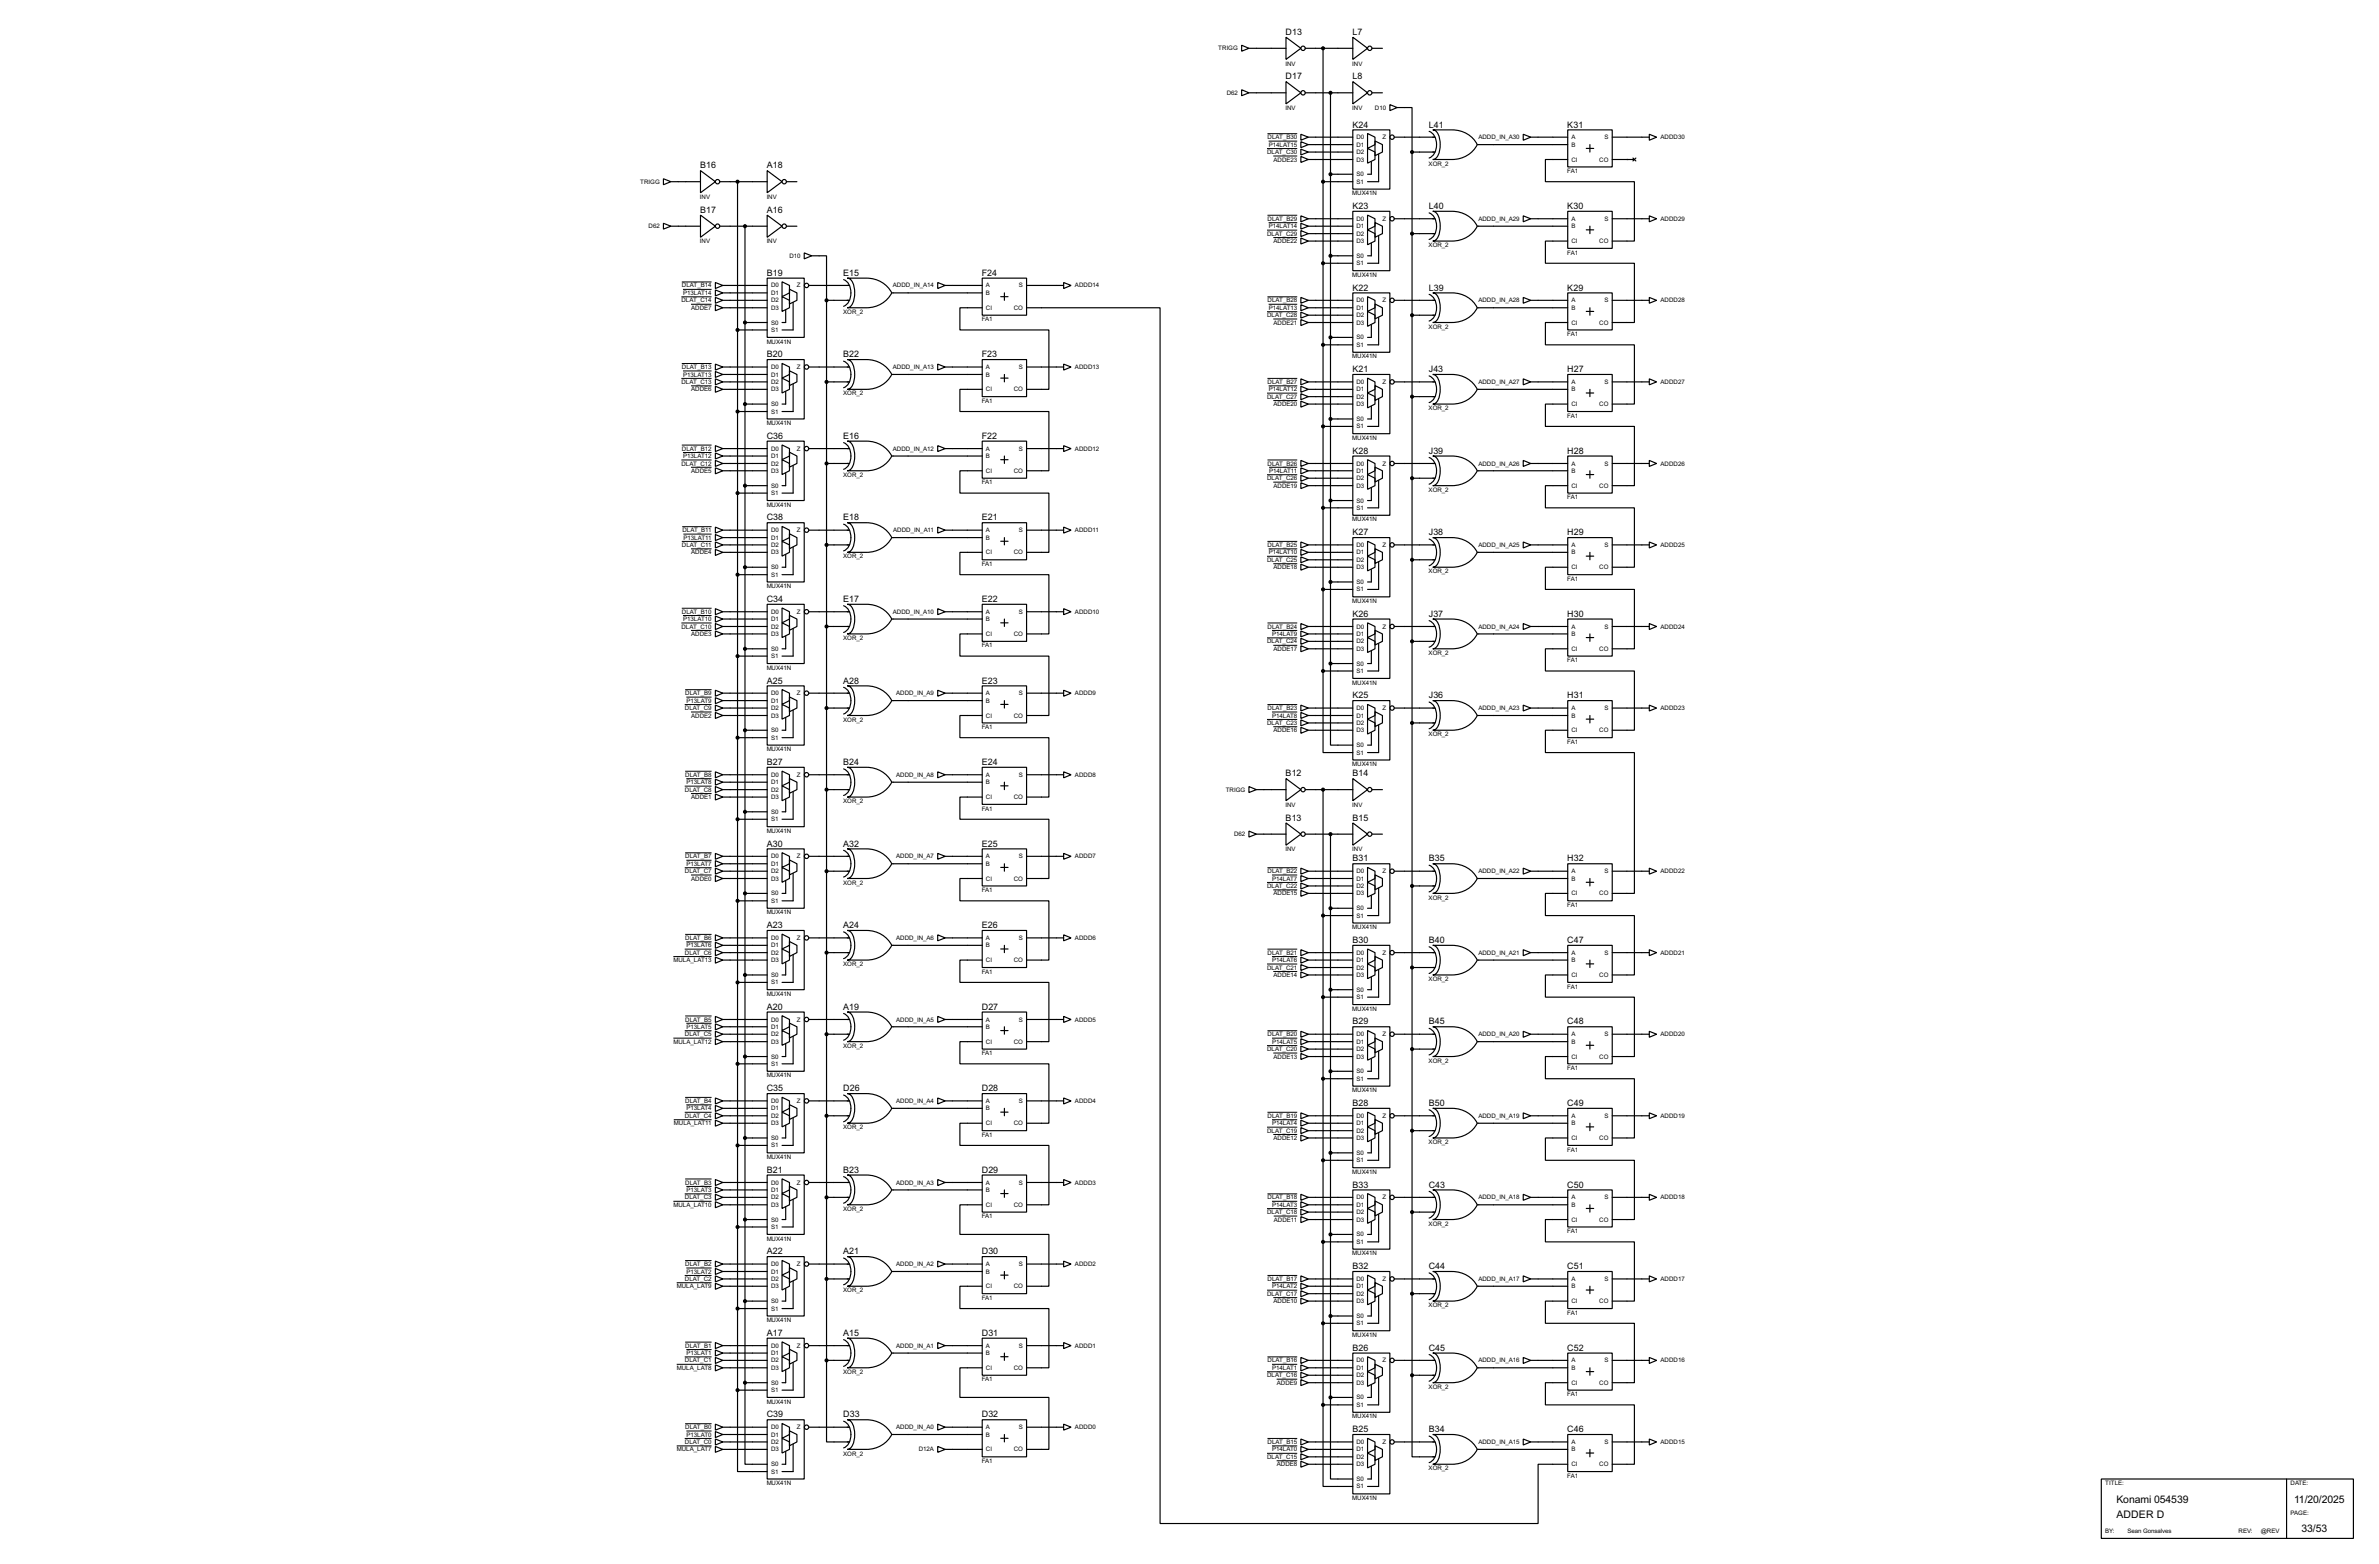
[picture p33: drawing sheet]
<svg xmlns="http://www.w3.org/2000/svg" width="815mm" height="536mm" viewBox="0 0 815 536" stroke-linecap="round" stroke-linejoin="round" font-family="sans-serif">
<defs><g id="words">
<g font-size="4">
<text x="725.3" y="514.9">Konami 054539</text>
<text x="786.2" y="514.9">11/20/2025</text>
<text x="725.3" y="520">ADDER D</text>
<text x="788.7" y="525.1">33/53</text>
</g>
<g font-size="3.4">
<text x="440.6" y="12">D13</text>
<text x="463.5" y="12">L7</text>
<text x="440.6" y="27.2">D17</text>
<text x="463.5" y="27.2">L8</text>
<text x="463.5" y="43.7">K24</text>
<text x="489.6" y="43.7">L41</text>
<text x="537.1" y="43.7">K31</text>
<text x="239.9" y="57.7">B16</text>
<text x="262.8" y="57.7">A18</text>
<text x="463.5" y="71.6">K23</text>
<text x="489.6" y="71.6">L40</text>
<text x="537.1" y="71.6">K30</text>
<text x="239.9" y="72.9">B17</text>
<text x="262.8" y="72.9">A16</text>
<text x="262.8" y="94.5">B19</text>
<text x="289" y="94.5">E15</text>
<text x="336.5" y="94.5">F24</text>
<text x="463.5" y="99.5">K22</text>
<text x="489.6" y="99.5">L39</text>
<text x="537.1" y="99.5">K29</text>
<text x="262.8" y="122.4">B20</text>
<text x="289" y="122.4">B22</text>
<text x="336.5" y="122.4">F23</text>
<text x="463.5" y="127.5">K21</text>
<text x="489.6" y="127.5">J43</text>
<text x="537.1" y="127.5">H27</text>
<text x="262.8" y="150.3">C36</text>
<text x="289" y="150.3">E16</text>
<text x="336.5" y="150.3">F22</text>
<text x="463.5" y="155.5">K28</text>
<text x="489.6" y="155.5">J39</text>
<text x="537.1" y="155.5">H28</text>
<text x="262.8" y="178.3">C38</text>
<text x="289" y="178.3">E18</text>
<text x="336.5" y="178.3">E21</text>
<text x="463.5" y="183.4">K27</text>
<text x="489.6" y="183.4">J38</text>
<text x="537.1" y="183.4">H29</text>
<text x="262.8" y="206.3">C34</text>
<text x="289" y="206.3">E17</text>
<text x="336.5" y="206.3">E22</text>
<text x="463.5" y="211.3">K26</text>
<text x="489.6" y="211.3">J37</text>
<text x="537.1" y="211.3">H30</text>
<text x="262.8" y="234.2">A25</text>
<text x="289" y="234.2">A28</text>
<text x="336.5" y="234.2">E23</text>
<text x="463.5" y="239.3">K25</text>
<text x="489.6" y="239.3">J36</text>
<text x="537.1" y="239.3">H31</text>
<text x="262.8" y="262.1">B27</text>
<text x="289" y="262.1">B24</text>
<text x="336.5" y="262.1">E24</text>
<text x="440.6" y="266">B12</text>
<text x="463.5" y="266">B14</text>
<text x="440.6" y="281.2">B13</text>
<text x="463.5" y="281.2">B15</text>
<text x="262.8" y="290.1">A30</text>
<text x="289" y="290.1">A32</text>
<text x="336.5" y="290.1">E25</text>
<text x="463.5" y="295.2">B31</text>
<text x="489.6" y="295.2">B35</text>
<text x="537.1" y="295.2">H32</text>
<text x="262.8" y="318">A23</text>
<text x="289" y="318">A24</text>
<text x="336.5" y="318">E26</text>
<text x="463.5" y="323.1">B30</text>
<text x="489.6" y="323.1">B40</text>
<text x="537.1" y="323.1">C47</text>
<text x="262.8" y="346">A20</text>
<text x="289" y="346">A19</text>
<text x="336.5" y="346">D27</text>
<text x="463.5" y="351">B29</text>
<text x="489.6" y="351">B45</text>
<text x="537.1" y="351">C48</text>
<text x="262.8" y="373.9">C35</text>
<text x="289" y="373.9">D26</text>
<text x="336.5" y="373.9">D28</text>
<text x="463.5" y="379">B28</text>
<text x="489.6" y="379">B50</text>
<text x="537.1" y="379">C49</text>
<text x="262.8" y="401.8">B21</text>
<text x="289" y="401.8">B23</text>
<text x="336.5" y="401.8">D29</text>
<text x="463.5" y="406.9">B33</text>
<text x="489.6" y="406.9">C43</text>
<text x="537.1" y="406.9">C50</text>
<text x="262.8" y="429.8">A22</text>
<text x="289" y="429.8">A21</text>
<text x="336.5" y="429.8">D30</text>
<text x="463.5" y="434.9">B32</text>
<text x="489.6" y="434.9">C44</text>
<text x="537.1" y="434.9">C51</text>
<text x="262.8" y="457.7">A17</text>
<text x="289" y="457.7">A15</text>
<text x="336.5" y="457.7">D31</text>
<text x="463.5" y="462.8">B26</text>
<text x="489.6" y="462.8">C45</text>
<text x="537.1" y="462.8">C52</text>
<text x="262.8" y="485.7">C39</text>
<text x="289" y="485.7">D33</text>
<text x="336.5" y="485.7">D32</text>
<text x="463.5" y="490.7">B25</text>
<text x="489.6" y="490.7">B34</text>
<text x="537.1" y="490.7">C46</text>
</g>
<g font-size="2.4">
<text x="417.5" y="17.2">TRIGG</text>
<text x="440.5" y="22.5">INV</text>
<text x="463.4" y="22.5">INV</text>
<text x="420.4" y="32.5">D62</text>
<text x="440.5" y="37.7">INV</text>
<text x="463.4" y="37.7">INV</text>
<text x="471.2" y="37.5">D10</text>
<text x="434.4" y="47.7">DLAT_B30</text>
<text x="464.9" y="47.7">D0</text>
<text x="473.7" y="47.7">Z</text>
<text x="506.6" y="47.7">ADDD_IN_A30</text>
<text x="538.5" y="47.7">A</text>
<text x="549.8" y="47.7">S</text>
<text x="569" y="47.7">ADDD30</text>
<text x="434.2" y="52.8">DLAT_C30</text>
<text x="434.8" y="50.2">P14LAT15</text>
<text x="464.9" y="50.2">D1</text>
<text x="464.9" y="52.8">D2</text>
<text x="538.5" y="50.2">B</text>
<text x="436.4" y="55.4">ADDE23</text>
<text x="464.9" y="55.4">D3</text>
<text x="489.6" y="56.8">XOR_2</text>
<text x="537.1" y="59.3">FA1</text>
<text x="538.5" y="55.4">CI</text>
<text x="548" y="55.4">CO</text>
<text x="219.4" y="62.9">TRIGG</text>
<text x="464.9" y="60.4">S0</text>
<text x="464.9" y="62.9">S1</text>
<text x="239.9" y="68.2">INV</text>
<text x="262.7" y="68.2">INV</text>
<text x="463.4" y="66.9">MUX41N</text>
<text x="434.4" y="75.6">DLAT_B29</text>
<text x="464.9" y="75.6">D0</text>
<text x="473.7" y="75.6">Z</text>
<text x="506.6" y="75.6">ADDD_IN_A29</text>
<text x="538.5" y="75.6">A</text>
<text x="549.8" y="75.6">S</text>
<text x="569" y="75.6">ADDD29</text>
<text x="222.3" y="78.2">D62</text>
<text x="239.9" y="83.4">INV</text>
<text x="262.7" y="83.4">INV</text>
<text x="434.2" y="80.8">DLAT_C29</text>
<text x="434.8" y="78.2">P14LAT14</text>
<text x="436.4" y="83.3">ADDE22</text>
<text x="464.9" y="78.2">D1</text>
<text x="464.9" y="80.8">D2</text>
<text x="464.9" y="83.3">D3</text>
<text x="538.5" y="78.2">B</text>
<text x="538.5" y="83.3">CI</text>
<text x="548" y="83.3">CO</text>
<text x="270.5" y="88.3">D10</text>
<text x="464.9" y="88.3">S0</text>
<text x="489.6" y="84.7">XOR_2</text>
<text x="537.1" y="87.2">FA1</text>
<text x="463.4" y="94.9">MUX41N</text>
<text x="464.9" y="90.9">S1</text>
<text x="233.7" y="98.5">DLAT_B14</text>
<text x="234.1" y="101">P13LAT14</text>
<text x="264.2" y="98.5">D0</text>
<text x="264.2" y="101">D1</text>
<text x="273.1" y="98.5">Z</text>
<text x="305.9" y="98.5">ADDD_IN_A14</text>
<text x="337.9" y="98.5">A</text>
<text x="337.9" y="101">B</text>
<text x="349.2" y="98.5">S</text>
<text x="368.4" y="98.5">ADDD14</text>
<text x="233.5" y="103.6">DLAT_C14</text>
<text x="236.8" y="106.2">ADDE7</text>
<text x="264.2" y="103.6">D2</text>
<text x="264.2" y="106.2">D3</text>
<text x="288.9" y="107.6">XOR_2</text>
<text x="337.9" y="106.2">CI</text>
<text x="347.4" y="106.2">CO</text>
<text x="434.4" y="103.6">DLAT_B28</text>
<text x="434.8" y="106.2">P14LAT13</text>
<text x="464.9" y="103.6">D0</text>
<text x="464.9" y="106.2">D1</text>
<text x="473.7" y="103.6">Z</text>
<text x="506.6" y="103.6">ADDD_IN_A28</text>
<text x="538.5" y="103.6">A</text>
<text x="538.5" y="106.2">B</text>
<text x="549.8" y="103.6">S</text>
<text x="569" y="103.6">ADDD28</text>
<text x="264.2" y="111.2">S0</text>
<text x="264.2" y="113.7">S1</text>
<text x="336.4" y="110.1">FA1</text>
<text x="434.2" y="108.7">DLAT_C28</text>
<text x="436.4" y="111.2">ADDE21</text>
<text x="464.9" y="108.7">D2</text>
<text x="464.9" y="111.2">D3</text>
<text x="489.6" y="112.6">XOR_2</text>
<text x="538.5" y="111.2">CI</text>
<text x="548" y="111.2">CO</text>
<text x="262.7" y="117.7">MUX41N</text>
<text x="464.9" y="116.3">S0</text>
<text x="464.9" y="118.9">S1</text>
<text x="537.1" y="115.1">FA1</text>
<text x="463.4" y="122.8">MUX41N</text>
<text x="233.5" y="131.6">DLAT_C13</text>
<text x="233.7" y="126.4">DLAT_B13</text>
<text x="234.1" y="129">P13LAT13</text>
<text x="264.2" y="126.4">D0</text>
<text x="264.2" y="129">D1</text>
<text x="264.2" y="131.6">D2</text>
<text x="273.1" y="126.4">Z</text>
<text x="305.9" y="126.4">ADDD_IN_A13</text>
<text x="337.9" y="126.4">A</text>
<text x="337.9" y="129">B</text>
<text x="349.2" y="126.4">S</text>
<text x="368.4" y="126.4">ADDD13</text>
<text x="434.4" y="131.6">DLAT_B27</text>
<text x="464.9" y="131.6">D0</text>
<text x="473.7" y="131.6">Z</text>
<text x="506.6" y="131.6">ADDD_IN_A27</text>
<text x="538.5" y="131.6">A</text>
<text x="549.8" y="131.6">S</text>
<text x="569" y="131.6">ADDD27</text>
<text x="236.8" y="134.1">ADDE6</text>
<text x="264.2" y="134.1">D3</text>
<text x="288.9" y="135.5">XOR_2</text>
<text x="337.9" y="134.1">CI</text>
<text x="347.4" y="134.1">CO</text>
<text x="434.2" y="136.6">DLAT_C27</text>
<text x="434.8" y="134.1">P14LAT12</text>
<text x="464.9" y="134.1">D1</text>
<text x="464.9" y="136.6">D2</text>
<text x="538.5" y="134.1">B</text>
<text x="264.2" y="139.1">S0</text>
<text x="264.2" y="141.7">S1</text>
<text x="336.4" y="138">FA1</text>
<text x="436.4" y="139.1">ADDE20</text>
<text x="464.9" y="139.1">D3</text>
<text x="489.6" y="140.5">XOR_2</text>
<text x="537.1" y="143.1">FA1</text>
<text x="538.5" y="139.1">CI</text>
<text x="548" y="139.1">CO</text>
<text x="262.7" y="145.7">MUX41N</text>
<text x="464.9" y="144.3">S0</text>
<text x="464.9" y="146.8">S1</text>
<text x="233.7" y="154.4">DLAT_B12</text>
<text x="264.2" y="154.4">D0</text>
<text x="273.1" y="154.4">Z</text>
<text x="305.9" y="154.4">ADDD_IN_A12</text>
<text x="337.9" y="154.4">A</text>
<text x="349.2" y="154.4">S</text>
<text x="368.4" y="154.4">ADDD12</text>
<text x="463.4" y="150.7">MUX41N</text>
<text x="233.5" y="159.5">DLAT_C12</text>
<text x="234.1" y="157">P13LAT12</text>
<text x="264.2" y="157">D1</text>
<text x="264.2" y="159.5">D2</text>
<text x="337.9" y="157">B</text>
<text x="434.4" y="159.5">DLAT_B26</text>
<text x="464.9" y="159.5">D0</text>
<text x="473.7" y="159.5">Z</text>
<text x="506.6" y="159.5">ADDD_IN_A26</text>
<text x="538.5" y="159.5">A</text>
<text x="549.8" y="159.5">S</text>
<text x="569" y="159.5">ADDD26</text>
<text x="236.8" y="162">ADDE5</text>
<text x="264.2" y="167.1">S0</text>
<text x="264.2" y="162">D3</text>
<text x="288.9" y="163.4">XOR_2</text>
<text x="336.4" y="165.9">FA1</text>
<text x="337.9" y="162">CI</text>
<text x="347.4" y="162">CO</text>
<text x="434.2" y="164.5">DLAT_C26</text>
<text x="434.9" y="162">P14LAT11</text>
<text x="436.4" y="167.1">ADDE19</text>
<text x="464.9" y="162">D1</text>
<text x="464.9" y="164.5">D2</text>
<text x="464.9" y="167.1">D3</text>
<text x="538.5" y="162">B</text>
<text x="538.5" y="167.1">CI</text>
<text x="548" y="167.1">CO</text>
<text x="262.7" y="173.6">MUX41N</text>
<text x="264.2" y="169.7">S1</text>
<text x="464.9" y="172.2">S0</text>
<text x="489.6" y="168.5">XOR_2</text>
<text x="537.1" y="171.1">FA1</text>
<text x="463.4" y="178.7">MUX41N</text>
<text x="464.9" y="174.7">S1</text>
<text x="233.8" y="182.4">DLAT_B11</text>
<text x="234.2" y="184.9">P13LAT11</text>
<text x="264.2" y="182.4">D0</text>
<text x="264.2" y="184.9">D1</text>
<text x="273.1" y="182.4">Z</text>
<text x="306.1" y="182.4">ADDD_IN_A11</text>
<text x="337.9" y="182.4">A</text>
<text x="337.9" y="184.9">B</text>
<text x="349.2" y="182.4">S</text>
<text x="368.4" y="182.4">ADDD11</text>
<text x="233.7" y="187.4">DLAT_C11</text>
<text x="236.8" y="190">ADDE4</text>
<text x="264.2" y="187.4">D2</text>
<text x="264.2" y="190">D3</text>
<text x="288.9" y="191.4">XOR_2</text>
<text x="337.9" y="190">CI</text>
<text x="347.4" y="190">CO</text>
<text x="434.4" y="187.4">DLAT_B25</text>
<text x="434.8" y="190">P14LAT10</text>
<text x="464.9" y="187.4">D0</text>
<text x="464.9" y="190">D1</text>
<text x="473.7" y="187.4">Z</text>
<text x="506.6" y="187.4">ADDD_IN_A25</text>
<text x="538.5" y="187.4">A</text>
<text x="538.5" y="190">B</text>
<text x="549.8" y="187.4">S</text>
<text x="569" y="187.4">ADDD25</text>
<text x="264.2" y="195.1">S0</text>
<text x="264.2" y="197.6">S1</text>
<text x="336.4" y="193.9">FA1</text>
<text x="434.2" y="192.5">DLAT_C25</text>
<text x="436.4" y="195.1">ADDE18</text>
<text x="464.9" y="192.5">D2</text>
<text x="464.9" y="195.1">D3</text>
<text x="489.6" y="196.5">XOR_2</text>
<text x="538.5" y="195.1">CI</text>
<text x="548" y="195.1">CO</text>
<text x="262.7" y="201.5">MUX41N</text>
<text x="464.9" y="200.1">S0</text>
<text x="464.9" y="202.7">S1</text>
<text x="537.1" y="199">FA1</text>
<text x="463.4" y="206.6">MUX41N</text>
<text x="233.5" y="215.4">DLAT_C10</text>
<text x="233.7" y="210.3">DLAT_B10</text>
<text x="234.1" y="212.8">P13LAT10</text>
<text x="264.2" y="210.3">D0</text>
<text x="264.2" y="212.8">D1</text>
<text x="264.2" y="215.4">D2</text>
<text x="273.1" y="210.3">Z</text>
<text x="305.9" y="210.3">ADDD_IN_A10</text>
<text x="337.9" y="210.3">A</text>
<text x="337.9" y="212.8">B</text>
<text x="349.2" y="210.3">S</text>
<text x="368.4" y="210.3">ADDD10</text>
<text x="434.4" y="215.4">DLAT_B24</text>
<text x="464.9" y="215.4">D0</text>
<text x="473.7" y="215.4">Z</text>
<text x="506.6" y="215.4">ADDD_IN_A24</text>
<text x="538.5" y="215.4">A</text>
<text x="549.8" y="215.4">S</text>
<text x="569" y="215.4">ADDD24</text>
<text x="236.8" y="217.9">ADDE3</text>
<text x="264.2" y="217.9">D3</text>
<text x="288.9" y="219.3">XOR_2</text>
<text x="336.4" y="221.9">FA1</text>
<text x="337.9" y="217.9">CI</text>
<text x="347.4" y="217.9">CO</text>
<text x="434.2" y="220.5">DLAT_C24</text>
<text x="435.9" y="217.9">P14LAT9</text>
<text x="464.9" y="217.9">D1</text>
<text x="464.9" y="220.5">D2</text>
<text x="538.5" y="217.9">B</text>
<text x="264.2" y="223">S0</text>
<text x="264.2" y="225.5">S1</text>
<text x="436.4" y="223">ADDE17</text>
<text x="464.9" y="223">D3</text>
<text x="489.6" y="224.4">XOR_2</text>
<text x="537.1" y="226.9">FA1</text>
<text x="538.5" y="223">CI</text>
<text x="548" y="223">CO</text>
<text x="262.7" y="229.5">MUX41N</text>
<text x="464.9" y="228.1">S0</text>
<text x="464.9" y="230.6">S1</text>
<text x="234.8" y="238.2">DLAT_B9</text>
<text x="264.2" y="238.2">D0</text>
<text x="273.1" y="238.2">Z</text>
<text x="307.1" y="238.2">ADDD_IN_A9</text>
<text x="337.9" y="238.2">A</text>
<text x="349.2" y="238.2">S</text>
<text x="368.4" y="238.2">ADDD9</text>
<text x="463.4" y="234.6">MUX41N</text>
<text x="234.7" y="243.3">DLAT_C9</text>
<text x="235.2" y="240.8">P13LAT9</text>
<text x="236.8" y="245.9">ADDE2</text>
<text x="264.2" y="240.8">D1</text>
<text x="264.2" y="243.3">D2</text>
<text x="264.2" y="245.9">D3</text>
<text x="337.9" y="240.8">B</text>
<text x="337.9" y="245.9">CI</text>
<text x="347.4" y="245.9">CO</text>
<text x="434.4" y="243.3">DLAT_B23</text>
<text x="435.9" y="245.9">P14LAT8</text>
<text x="464.9" y="243.3">D0</text>
<text x="464.9" y="245.9">D1</text>
<text x="473.7" y="243.3">Z</text>
<text x="506.6" y="243.3">ADDD_IN_A23</text>
<text x="538.5" y="243.3">A</text>
<text x="538.5" y="245.9">B</text>
<text x="549.8" y="243.3">S</text>
<text x="569" y="243.3">ADDD23</text>
<text x="264.2" y="250.9">S0</text>
<text x="288.9" y="247.3">XOR_2</text>
<text x="336.4" y="249.8">FA1</text>
<text x="434.2" y="248.4">DLAT_C23</text>
<text x="436.4" y="250.9">ADDE16</text>
<text x="464.9" y="248.4">D2</text>
<text x="464.9" y="250.9">D3</text>
<text x="538.5" y="250.9">CI</text>
<text x="548" y="250.9">CO</text>
<text x="262.7" y="257.4">MUX41N</text>
<text x="264.2" y="253.5">S1</text>
<text x="464.9" y="256">S0</text>
<text x="489.6" y="252.3">XOR_2</text>
<text x="537.1" y="254.9">FA1</text>
<text x="463.4" y="262.5">MUX41N</text>
<text x="464.9" y="258.6">S1</text>
<text x="234.8" y="266.2">DLAT_B8</text>
<text x="235.2" y="268.7">P13LAT8</text>
<text x="264.2" y="266.2">D0</text>
<text x="264.2" y="268.7">D1</text>
<text x="273.1" y="266.2">Z</text>
<text x="307.1" y="266.2">ADDD_IN_A8</text>
<text x="337.9" y="266.2">A</text>
<text x="337.9" y="268.7">B</text>
<text x="349.2" y="266.2">S</text>
<text x="368.4" y="266.2">ADDD8</text>
<text x="234.7" y="271.3">DLAT_C8</text>
<text x="236.8" y="273.8">ADDE1</text>
<text x="264.2" y="271.3">D2</text>
<text x="264.2" y="273.8">D3</text>
<text x="288.9" y="275.2">XOR_2</text>
<text x="337.9" y="273.8">CI</text>
<text x="347.4" y="273.8">CO</text>
<text x="420" y="271.3">TRIGG</text>
<text x="264.2" y="278.9">S0</text>
<text x="264.2" y="281.4">S1</text>
<text x="336.4" y="277.7">FA1</text>
<text x="440.5" y="276.5">INV</text>
<text x="463.4" y="276.5">INV</text>
<text x="262.7" y="285.4">MUX41N</text>
<text x="422.9" y="286.5">D62</text>
<text x="440.5" y="291.7">INV</text>
<text x="463.4" y="291.7">INV</text>
<text x="234.7" y="299.2">DLAT_C7</text>
<text x="234.8" y="294.1">DLAT_B7</text>
<text x="235.2" y="296.7">P13LAT7</text>
<text x="264.2" y="294.1">D0</text>
<text x="264.2" y="296.7">D1</text>
<text x="264.2" y="299.2">D2</text>
<text x="273.1" y="294.1">Z</text>
<text x="307.1" y="294.1">ADDD_IN_A7</text>
<text x="337.9" y="294.1">A</text>
<text x="337.9" y="296.7">B</text>
<text x="349.2" y="294.1">S</text>
<text x="368.4" y="294.1">ADDD7</text>
<text x="434.4" y="299.2">DLAT_B22</text>
<text x="464.9" y="299.2">D0</text>
<text x="473.7" y="299.2">Z</text>
<text x="506.6" y="299.2">ADDD_IN_A22</text>
<text x="538.5" y="299.2">A</text>
<text x="549.8" y="299.2">S</text>
<text x="569" y="299.2">ADDD22</text>
<text x="236.8" y="301.7">ADDE0</text>
<text x="264.2" y="301.7">D3</text>
<text x="288.9" y="303.1">XOR_2</text>
<text x="336.4" y="305.7">FA1</text>
<text x="337.9" y="301.7">CI</text>
<text x="347.4" y="301.7">CO</text>
<text x="434.2" y="304.3">DLAT_C22</text>
<text x="435.9" y="301.7">P14LAT7</text>
<text x="464.9" y="301.7">D1</text>
<text x="464.9" y="304.3">D2</text>
<text x="538.5" y="301.7">B</text>
<text x="264.2" y="306.8">S0</text>
<text x="264.2" y="309.4">S1</text>
<text x="436.4" y="306.8">ADDE15</text>
<text x="464.9" y="311.9">S0</text>
<text x="464.9" y="306.8">D3</text>
<text x="489.6" y="308.2">XOR_2</text>
<text x="537.1" y="310.8">FA1</text>
<text x="538.5" y="306.8">CI</text>
<text x="548" y="306.8">CO</text>
<text x="262.7" y="313.3">MUX41N</text>
<text x="464.9" y="314.4">S1</text>
<text x="234.8" y="322.1">DLAT_B6</text>
<text x="264.2" y="322.1">D0</text>
<text x="273.1" y="322.1">Z</text>
<text x="307.1" y="322.1">ADDD_IN_A6</text>
<text x="337.9" y="322.1">A</text>
<text x="349.2" y="322.1">S</text>
<text x="368.4" y="322.1">ADDD6</text>
<text x="463.4" y="318.4">MUX41N</text>
<text x="230.8" y="329.7">MULA_LAT13</text>
<text x="234.7" y="327.1">DLAT_C6</text>
<text x="235.2" y="324.6">P13LAT6</text>
<text x="264.2" y="324.6">D1</text>
<text x="264.2" y="327.1">D2</text>
<text x="264.2" y="329.7">D3</text>
<text x="337.9" y="324.6">B</text>
<text x="337.9" y="329.7">CI</text>
<text x="347.4" y="329.7">CO</text>
<text x="434.4" y="327.1">DLAT_B21</text>
<text x="435.9" y="329.7">P14LAT6</text>
<text x="464.9" y="327.1">D0</text>
<text x="464.9" y="329.7">D1</text>
<text x="473.7" y="327.1">Z</text>
<text x="506.6" y="327.1">ADDD_IN_A21</text>
<text x="538.5" y="327.1">A</text>
<text x="538.5" y="329.7">B</text>
<text x="549.8" y="327.1">S</text>
<text x="569" y="327.1">ADDD21</text>
<text x="264.2" y="334.8">S0</text>
<text x="288.9" y="331.1">XOR_2</text>
<text x="336.4" y="333.6">FA1</text>
<text x="434.2" y="332.2">DLAT_C21</text>
<text x="436.4" y="334.8">ADDE14</text>
<text x="464.9" y="332.2">D2</text>
<text x="464.9" y="334.8">D3</text>
<text x="538.5" y="334.8">CI</text>
<text x="548" y="334.8">CO</text>
<text x="262.7" y="341.2">MUX41N</text>
<text x="264.2" y="337.3">S1</text>
<text x="464.9" y="339.8">S0</text>
<text x="489.6" y="336.2">XOR_2</text>
<text x="537.1" y="338.7">FA1</text>
<text x="463.4" y="346.3">MUX41N</text>
<text x="464.9" y="342.4">S1</text>
<text x="234.8" y="350">DLAT_B5</text>
<text x="235.2" y="352.5">P13LAT5</text>
<text x="264.2" y="350">D0</text>
<text x="264.2" y="352.5">D1</text>
<text x="273.1" y="350">Z</text>
<text x="307.1" y="350">ADDD_IN_A5</text>
<text x="337.9" y="350">A</text>
<text x="337.9" y="352.5">B</text>
<text x="349.2" y="350">S</text>
<text x="368.4" y="350">ADDD5</text>
<text x="230.8" y="357.6">MULA_LAT12</text>
<text x="234.7" y="355.1">DLAT_C5</text>
<text x="264.2" y="355.1">D2</text>
<text x="264.2" y="357.6">D3</text>
<text x="288.9" y="359">XOR_2</text>
<text x="337.9" y="357.6">CI</text>
<text x="347.4" y="357.6">CO</text>
<text x="434.4" y="355.1">DLAT_B20</text>
<text x="435.9" y="357.6">P14LAT5</text>
<text x="464.9" y="355.1">D0</text>
<text x="464.9" y="357.6">D1</text>
<text x="473.7" y="355.1">Z</text>
<text x="506.6" y="355.1">ADDD_IN_A20</text>
<text x="538.5" y="355.1">A</text>
<text x="538.5" y="357.6">B</text>
<text x="549.8" y="355.1">S</text>
<text x="569" y="355.1">ADDD20</text>
<text x="264.2" y="362.7">S0</text>
<text x="264.2" y="365.2">S1</text>
<text x="336.4" y="361.6">FA1</text>
<text x="434.2" y="360.2">DLAT_C20</text>
<text x="436.4" y="362.7">ADDE13</text>
<text x="464.9" y="360.2">D2</text>
<text x="464.9" y="362.7">D3</text>
<text x="489.6" y="364.1">XOR_2</text>
<text x="538.5" y="362.7">CI</text>
<text x="548" y="362.7">CO</text>
<text x="262.7" y="369.2">MUX41N</text>
<text x="464.9" y="367.8">S0</text>
<text x="464.9" y="370.3">S1</text>
<text x="537.1" y="366.6">FA1</text>
<text x="234.8" y="377.9">DLAT_B4</text>
<text x="264.2" y="377.9">D0</text>
<text x="273.1" y="377.9">Z</text>
<text x="307.1" y="377.9">ADDD_IN_A4</text>
<text x="337.9" y="377.9">A</text>
<text x="349.2" y="377.9">S</text>
<text x="368.4" y="377.9">ADDD4</text>
<text x="463.4" y="374.3">MUX41N</text>
<text x="234.7" y="383">DLAT_C4</text>
<text x="235.2" y="380.5">P13LAT4</text>
<text x="264.2" y="380.5">D1</text>
<text x="264.2" y="383">D2</text>
<text x="337.9" y="380.5">B</text>
<text x="434.4" y="383">DLAT_B19</text>
<text x="464.9" y="383">D0</text>
<text x="473.7" y="383">Z</text>
<text x="506.6" y="383">ADDD_IN_A19</text>
<text x="538.5" y="383">A</text>
<text x="549.8" y="383">S</text>
<text x="569" y="383">ADDD19</text>
<text x="230.9" y="385.6">MULA_LAT11</text>
<text x="264.2" y="385.6">D3</text>
<text x="288.9" y="387">XOR_2</text>
<text x="336.4" y="389.5">FA1</text>
<text x="337.9" y="385.6">CI</text>
<text x="347.4" y="385.6">CO</text>
<text x="434.2" y="388.1">DLAT_C19</text>
<text x="435.9" y="385.6">P14LAT4</text>
<text x="464.9" y="385.6">D1</text>
<text x="464.9" y="388.1">D2</text>
<text x="538.5" y="385.6">B</text>
<text x="264.2" y="390.6">S0</text>
<text x="264.2" y="393.2">S1</text>
<text x="436.4" y="390.6">ADDE12</text>
<text x="464.9" y="395.7">S0</text>
<text x="464.9" y="390.6">D3</text>
<text x="489.6" y="392">XOR_2</text>
<text x="537.1" y="394.6">FA1</text>
<text x="538.5" y="390.6">CI</text>
<text x="548" y="390.6">CO</text>
<text x="262.7" y="397.1">MUX41N</text>
<text x="464.9" y="398.3">S1</text>
<text x="234.8" y="405.9">DLAT_B3</text>
<text x="264.2" y="405.9">D0</text>
<text x="273.1" y="405.9">Z</text>
<text x="307.1" y="405.9">ADDD_IN_A3</text>
<text x="337.9" y="405.9">A</text>
<text x="349.2" y="405.9">S</text>
<text x="368.4" y="405.9">ADDD3</text>
<text x="463.4" y="402.2">MUX41N</text>
<text x="230.8" y="413.5">MULA_LAT10</text>
<text x="234.7" y="411">DLAT_C3</text>
<text x="235.2" y="408.4">P13LAT3</text>
<text x="264.2" y="408.4">D1</text>
<text x="264.2" y="411">D2</text>
<text x="264.2" y="413.5">D3</text>
<text x="337.9" y="408.4">B</text>
<text x="337.9" y="413.5">CI</text>
<text x="347.4" y="413.5">CO</text>
<text x="434.4" y="411">DLAT_B18</text>
<text x="435.9" y="413.5">P14LAT3</text>
<text x="464.9" y="411">D0</text>
<text x="464.9" y="413.5">D1</text>
<text x="473.7" y="411">Z</text>
<text x="506.6" y="411">ADDD_IN_A18</text>
<text x="538.5" y="411">A</text>
<text x="538.5" y="413.5">B</text>
<text x="549.8" y="411">S</text>
<text x="569" y="411">ADDD18</text>
<text x="264.2" y="418.6">S0</text>
<text x="288.9" y="414.9">XOR_2</text>
<text x="336.4" y="417.4">FA1</text>
<text x="434.2" y="416">DLAT_C18</text>
<text x="436.5" y="418.6">ADDE11</text>
<text x="464.9" y="416">D2</text>
<text x="464.9" y="418.6">D3</text>
<text x="489.6" y="420">XOR_2</text>
<text x="538.5" y="418.6">CI</text>
<text x="548" y="418.6">CO</text>
<text x="262.7" y="425.1">MUX41N</text>
<text x="264.2" y="421.1">S1</text>
<text x="464.9" y="423.7">S0</text>
<text x="537.1" y="422.5">FA1</text>
<text x="463.4" y="430.1">MUX41N</text>
<text x="464.9" y="426.2">S1</text>
<text x="234.8" y="433.8">DLAT_B2</text>
<text x="235.2" y="436.4">P13LAT2</text>
<text x="264.2" y="433.8">D0</text>
<text x="264.2" y="436.4">D1</text>
<text x="273.1" y="433.8">Z</text>
<text x="307.1" y="433.8">ADDD_IN_A2</text>
<text x="337.9" y="433.8">A</text>
<text x="337.9" y="436.4">B</text>
<text x="349.2" y="433.8">S</text>
<text x="368.4" y="433.8">ADDD2</text>
<text x="231.9" y="441.4">MULA_LAT9</text>
<text x="234.7" y="438.9">DLAT_C2</text>
<text x="264.2" y="438.9">D2</text>
<text x="264.2" y="441.4">D3</text>
<text x="288.9" y="442.8">XOR_2</text>
<text x="337.9" y="441.4">CI</text>
<text x="347.4" y="441.4">CO</text>
<text x="434.2" y="444">DLAT_C17</text>
<text x="434.4" y="438.9">DLAT_B17</text>
<text x="435.9" y="441.4">P14LAT2</text>
<text x="464.9" y="438.9">D0</text>
<text x="464.9" y="441.4">D1</text>
<text x="464.9" y="444">D2</text>
<text x="473.7" y="438.9">Z</text>
<text x="506.6" y="438.9">ADDD_IN_A17</text>
<text x="538.5" y="438.9">A</text>
<text x="538.5" y="441.4">B</text>
<text x="549.8" y="438.9">S</text>
<text x="569" y="438.9">ADDD17</text>
<text x="264.2" y="446.5">S0</text>
<text x="264.2" y="449.1">S1</text>
<text x="336.4" y="445.4">FA1</text>
<text x="436.4" y="446.5">ADDE10</text>
<text x="464.9" y="446.5">D3</text>
<text x="489.6" y="447.9">XOR_2</text>
<text x="538.5" y="446.5">CI</text>
<text x="548" y="446.5">CO</text>
<text x="262.7" y="453">MUX41N</text>
<text x="464.9" y="451.6">S0</text>
<text x="464.9" y="454.1">S1</text>
<text x="537.1" y="450.5">FA1</text>
<text x="234.8" y="461.8">DLAT_B1</text>
<text x="264.2" y="461.8">D0</text>
<text x="273.1" y="461.8">Z</text>
<text x="307.1" y="461.8">ADDD_IN_A1</text>
<text x="337.9" y="461.8">A</text>
<text x="349.2" y="461.8">S</text>
<text x="368.4" y="461.8">ADDD1</text>
<text x="463.4" y="458.1">MUX41N</text>
<text x="234.7" y="466.8">DLAT_C1</text>
<text x="235.2" y="464.3">P13LAT1</text>
<text x="264.2" y="464.3">D1</text>
<text x="264.2" y="466.8">D2</text>
<text x="337.9" y="464.3">B</text>
<text x="434.4" y="466.8">DLAT_B16</text>
<text x="464.9" y="466.8">D0</text>
<text x="473.7" y="466.8">Z</text>
<text x="506.6" y="466.8">ADDD_IN_A16</text>
<text x="538.5" y="466.8">A</text>
<text x="549.8" y="466.8">S</text>
<text x="569" y="466.8">ADDD16</text>
<text x="231.9" y="469.4">MULA_LAT8</text>
<text x="264.2" y="469.4">D3</text>
<text x="288.9" y="470.8">XOR_2</text>
<text x="336.4" y="473.3">FA1</text>
<text x="337.9" y="469.4">CI</text>
<text x="347.4" y="469.4">CO</text>
<text x="434.2" y="471.9">DLAT_C16</text>
<text x="435.9" y="469.4">P14LAT1</text>
<text x="464.9" y="469.4">D1</text>
<text x="464.9" y="471.9">D2</text>
<text x="538.5" y="469.4">B</text>
<text x="264.2" y="474.5">S0</text>
<text x="264.2" y="477">S1</text>
<text x="437.5" y="474.5">ADDE9</text>
<text x="464.9" y="479.5">S0</text>
<text x="464.9" y="474.5">D3</text>
<text x="489.6" y="475.9">XOR_2</text>
<text x="537.1" y="478.4">FA1</text>
<text x="538.5" y="474.5">CI</text>
<text x="548" y="474.5">CO</text>
<text x="262.7" y="480.9">MUX41N</text>
<text x="464.9" y="482.1">S1</text>
<text x="234.8" y="489.7">DLAT_B0</text>
<text x="264.2" y="489.7">D0</text>
<text x="273.1" y="489.7">Z</text>
<text x="307.1" y="489.7">ADDD_IN_A0</text>
<text x="337.9" y="489.7">A</text>
<text x="349.2" y="489.7">S</text>
<text x="368.4" y="489.7">ADDD0</text>
<text x="463.4" y="486">MUX41N</text>
<text x="231.9" y="497.3">MULA_LAT7</text>
<text x="234.7" y="494.8">DLAT_C0</text>
<text x="235.2" y="492.2">P13LAT0</text>
<text x="264.2" y="492.2">D1</text>
<text x="264.2" y="494.8">D2</text>
<text x="264.2" y="497.3">D3</text>
<text x="314.8" y="497.3">D12A</text>
<text x="337.9" y="492.2">B</text>
<text x="337.9" y="497.3">CI</text>
<text x="347.4" y="497.3">CO</text>
<text x="434.4" y="494.8">DLAT_B15</text>
<text x="435.9" y="497.3">P14LAT0</text>
<text x="464.9" y="494.8">D0</text>
<text x="464.9" y="497.3">D1</text>
<text x="473.7" y="494.8">Z</text>
<text x="506.6" y="494.8">ADDD_IN_A15</text>
<text x="538.5" y="494.8">A</text>
<text x="538.5" y="497.3">B</text>
<text x="549.8" y="494.8">S</text>
<text x="569" y="494.8">ADDD15</text>
<text x="264.2" y="502.4">S0</text>
<text x="288.9" y="498.7">XOR_2</text>
<text x="336.4" y="501.3">FA1</text>
<text x="434.2" y="499.9">DLAT_C15</text>
<text x="437.5" y="502.4">ADDE8</text>
<text x="464.9" y="499.9">D2</text>
<text x="464.9" y="502.4">D3</text>
<text x="489.6" y="503.8">XOR_2</text>
<text x="538.5" y="502.4">CI</text>
<text x="548" y="502.4">CO</text>
<text x="262.7" y="508.9">MUX41N</text>
<text x="264.2" y="504.9">S1</text>
<text x="464.9" y="507.5">S0</text>
<text x="537.1" y="506.3">FA1</text>
<text x="721.4" y="508.9">TITLE:</text>
<text x="784.9" y="508.9">DATE:</text>
<text x="463.4" y="514">MUX41N</text>
<text x="464.9" y="510">S1</text>
<text x="784.9" y="519.1">PAGE:</text>
<text x="721.4" y="525.4">BY:</text>
<text x="729" y="525.4">Sean Gonsalves</text>
<text x="767.1" y="525.4">REV:</text>
<text x="774.8" y="525.4">@REV</text>
</g>
</g></defs>
<g fill="none" stroke="#000" stroke-width=".4">
<path d="M425.5 15.5l2.5 1.1-2.5 1zM428 16.6h12.7M440.7 12.8l5.1 3.8-5.1 3.8zM447.3 16.6h16.3M453.4 16.6v213.3M463.6 12.8l5.1 3.8-5.1 3.8zM470.2 16.6h3.6M425.5 30.8l2.5 1-2.5 1zM428 31.8h12.7M440.7 28l5.1 3.8-5.1 3.8zM447.3 31.8h16.3M456 31.8v195.6"/>
<path d="M463.6 28l5.1 3.8-5.1 3.8zM470.2 31.8h3.6M476.3 35.9l2.5 1-2.5 1zM478.8 36.9h5.1v15.2M240.1 58.5l5.1 3.8-5.1 3.8zM262.9 58.5l5.1 3.8-5.1 3.8zM445.8 53.6l2.6 1.1-2.6 1zM445.8 46l2.6 1-2.6 1.1zM445.8 48.6l2.6 1-2.6 1zM445.8 51.1l2.6 1-2.6 1zM448.4 54.7h15.2M448.4 47h15.2"/>
<path d="M448.4 49.6h15.2M448.4 52.1h15.2M456 59.7h7.6M463.6 44.5h12.7v20.3h-12.7zM468.7 45.8l2.5 1.2v2.6l-2.5 1.3zM468.7 50.9l2.5 1.2v2.6l-2.5 1.2zM470 55.4v4.3h-1.3M471.2 48.3l2.6 1.3v2.5l-2.6 1.3zM472.5 52.9v9.4h-3.8M477.8 47h14M483.9 52.1h7.9M483.9 52.1v419.1"/>
<path d="M489.8 45a5.4 5.4 0 0 1 1.4 8.1l-1.4 1.1M491 44.5h6.6a9.5 9.5 0 0 1 8.7 5.1 9.5 9.5 0 0 1-8.7 5.1h-6.6a3.2 3.2 0 0 0 2.4-3.2 7.7 7.7 0 0 0-1.3-6.6zM506.3 49.6h31M522 46l2.6 1-2.6 1.1zM524.6 47h12.7M537.3 44.5h15.2v12.7h-15.2zM537.3 54.7h-7.7v7.6h30.5v20.3h-7.6M543.6 50.9h2.6M544.9 49.6v2.5M552.5 54.7h7.6M552.5 47h12.7M559.6 54.2l1 1"/>
<path d="M560.6 54.2l-1 1M565.2 46l2.5 1-2.5 1.1zM227.4 61.3l2.5 1-2.5 1zM227.4 76.5l2.5 1-2.5 1zM229.9 77.5h10.2M229.9 62.3h10.2M240.1 73.7l5.1 3.8-5.1 3.8zM246.7 77.5h16.2M246.7 62.3h16.2M252.8 62.3v414M255.3 77.5v396.3M262.9 73.7l5.1 3.8-5.1 3.8z"/>
<path d="M269.5 77.5h3.6M269.5 62.3h3.6M445.8 74l2.6 1-2.6 1zM445.8 76.5l2.6 1-2.6 1zM445.8 79l2.6 1.1-2.6 1zM448.4 75h15.2M448.4 77.5h15.2M453.4 62.3h10.2M463.6 72.4h12.7v20.4h-12.7zM468.7 73.7l2.5 1.3v2.5l-2.5 1.3zM468.7 78.8l2.5 1.3v2.5l-2.5 1.3zM471.2 76.3l2.6 1.2v2.6l-2.6 1.2z"/>
<path d="M477.8 75h14M489.8 73a5.3 5.3 0 0 1 0 9.1M491 72.4h6.6a9.5 9.5 0 0 1 8.7 5.1 9.5 9.5 0 0 1-8.7 5.1h-6.6a3.2 3.2 0 0 0 2.4-3.1 7.8 7.8 0 0 0-1.3-6.7zM506.3 77.5h31M522 74l2.6 1-2.6 1zM524.6 75h12.7M537.3 72.4h15.2v12.7h-15.2zM543.6 78.8h2.6M544.9 77.5v2.6M552.5 75h12.7M565.2 74l2.5 1-2.5 1zM245.2 96.8l2.5 1-2.5 1.1z"/>
<path d="M245.2 99.4l2.5 1-2.5 1zM247.7 97.8h15.2M262.9 95.3h12.7v20.3h-12.7zM268 96.6l2.6 1.2v2.6l-2.6 1.3zM270.6 99.1l2.5 1.3v2.5l-2.5 1.3zM275.6 86.7l2.6 1-2.6 1zM277.2 97.8h13.9M278.2 87.7h5.1v15.2M289.1 95.8a5.5 5.5 0 0 1 1.5 8.1l-1.5 1.1M290.4 95.3h6.6a9.6 9.6 0 0 1 8.6 5.1 9.6 9.6 0 0 1-8.6 5.1h-6.6a3.2 3.2 0 0 0 2.3-3.2 7.7 7.7 0 0 0-1.3-6.6zM321.4 96.8l2.5 1-2.5 1.1zM323.9 97.8h12.7"/>
<path d="M336.6 95.3h15.2v12.7h-15.2zM351.8 97.8h12.7M364.5 96.8l2.6 1-2.6 1.1zM445.8 81.6l2.6 1-2.6 1zM448.4 82.6h15.2M448.4 80.1h15.2M453.4 90.2h10.2M456 87.7h7.6M470 83.4v4.3h-1.3M472.5 80.8v9.4h-3.8M483.9 80.1h7.9M537.3 82.6h-7.7v7.6h30.5v20.3h-7.6"/>
<path d="M245.2 104.4l2.5 1.1-2.5 1zM245.2 101.9l2.5 1-2.5 1zM247.7 102.9h15.2M247.7 105.5h15.2M247.7 100.4h15.2M252.8 113.1h10.1M255.3 110.5h7.6M268 101.7l2.6 1.2v2.6l-2.6 1.2zM269.3 106.2v4.3h-1.3M271.8 103.7v9.4h-3.8M283.3 102.9h7.8M283.3 102.9v363.2"/>
<path d="M305.6 100.4h31M336.6 105.5h-7.6v7.6h30.5v20.3h-7.7M343 101.7h2.5M344.2 100.4v2.5M351.8 105.5h45.8v416.5h129.5v-20.3h10.2M445.8 109.5l2.6 1-2.6 1.1zM445.8 101.9l2.6 1-2.6 1zM445.8 104.4l2.6 1.1-2.6 1zM445.8 107l2.6 1-2.6 1zM448.4 102.9h15.2M448.4 110.5h15.2M448.4 105.5h15.2"/>
<path d="M448.4 108h15.2M453.4 118.2h10.2M456 115.6h7.6M463.6 100.4h12.7v20.3h-12.7zM468.7 101.7l2.5 1.2v2.6l-2.5 1.2zM468.7 106.7l2.5 1.3v2.5l-2.5 1.3zM470 111.3v4.3h-1.3M471.2 104.2l2.6 1.3v2.5l-2.6 1.3zM472.5 108.8v9.4h-3.8M477.8 102.9h14M483.9 108h7.9M489.8 100.9a5.5 5.5 0 0 1 .5 8.9l-.5 .2"/>
<path d="M491 100.4h6.6a9.5 9.5 0 0 1 8.7 5.1 9.5 9.5 0 0 1-8.7 5h-6.6a3.1 3.1 0 0 0 2.4-3.1 7.8 7.8 0 0 0-1.3-6.6zM506.3 105.5h31M522 101.9l2.6 1-2.6 1zM524.6 102.9h12.7M537.3 100.4h15.2v12.7h-15.2zM537.3 110.5h-7.7v7.7h30.5v20.3h-7.6M543.6 106.7h2.6M544.9 105.5v2.5M552.5 102.9h12.7M565.2 101.9l2.5 1-2.5 1zM245.2 132.4l2.5 1-2.5 1zM245.2 129.8l2.5 1.1-2.5 1z"/>
<path d="M245.2 124.8l2.5 1-2.5 1zM245.2 127.3l2.5 1-2.5 1zM247.7 125.8h15.2M247.7 130.9h15.2M247.7 133.4h15.2M247.7 128.3h15.2M255.3 138.5h7.6M262.9 123.2h12.7v20.4h-12.7zM268 124.5l2.6 1.3v2.5l-2.6 1.3zM268 129.6l2.6 1.3v2.5l-2.6 1.3zM269.3 134.2v4.3h-1.3M270.6 127.1l2.5 1.2v2.6l-2.5 1.2z"/>
<path d="M271.8 131.6v9.4h-3.8M277.2 125.8h13.9M283.3 130.9h7.8M289.1 123.8a5.5 5.5 0 0 1 1.5 8l-1.5 1.1M290.4 123.2h6.6a9.6 9.6 0 0 1 8.6 5.1 9.6 9.6 0 0 1-8.6 5.1h-6.6a3.2 3.2 0 0 0 2.3-3.1 7.8 7.8 0 0 0-1.3-6.7zM305.6 128.3h31M321.4 124.8l2.5 1-2.5 1zM323.9 125.8h12.7M336.6 123.2h15.2v12.7h-15.2zM336.6 133.4h-7.6v7.6h30.5v20.3h-7.7M343 129.6h2.5M344.2 128.3v2.6"/>
<path d="M351.8 125.8h12.7M364.5 124.8l2.6 1-2.6 1zM445.8 132.4l2.6 1-2.6 1zM445.8 134.9l2.6 1-2.6 1.1zM445.8 129.8l2.6 1.1-2.6 1zM445.8 137.5l2.6 1-2.6 1zM448.4 130.9h15.2M448.4 133.4h15.2M448.4 135.9h15.2M448.4 138.5h15.2M463.6 128.3h12.7v20.3h-12.7zM468.7 129.6l2.5 1.3v2.5l-2.5 1.3z"/>
<path d="M468.7 134.7l2.5 1.2v2.6l-2.5 1.3zM470 139.2v4.4h-1.3M471.2 132.1l2.6 1.3v2.5l-2.6 1.3zM472.5 136.7v9.4h-3.8M477.8 130.9h14M483.9 135.9h7.9M489.8 128.8a5.4 5.4 0 0 1 0 9.2M491 128.3h6.6a9.5 9.5 0 0 1 8.7 5.1 9.5 9.5 0 0 1-8.7 5.1h-6.6a3.2 3.2 0 0 0 2.4-3.2 7.8 7.8 0 0 0-1.3-6.6zM506.3 133.4h31M522 129.8l2.6 1.1-2.6 1zM524.6 130.9h12.7M537.3 128.3h15.2v12.7h-15.2z"/>
<path d="M537.3 138.5h-7.7v7.6h30.5v20.3h-7.6M543.6 134.7h2.6M544.9 133.4v2.5M552.5 130.9h12.7M565.2 129.8l2.5 1.1-2.5 1zM245.2 157.8l2.5 1-2.5 1zM245.2 152.7l2.5 1-2.5 1zM245.2 155.2l2.5 1.1-2.5 1zM247.7 153.7h15.2M247.7 158.8h15.2M247.7 156.3h15.2M252.8 141h10.1"/>
<path d="M262.9 151.2h12.7v20.3h-12.7zM268 152.5l2.6 1.2v2.6l-2.6 1.2zM268 157.5l2.6 1.3v2.5l-2.6 1.3zM270.6 155l2.5 1.3v2.5l-2.5 1.3zM271.8 159.6v9.4h-3.8M277.2 153.7h13.9M283.3 158.8h7.8M289.1 151.7a5.5 5.5 0 0 1 .5 8.9l-.5 .2M290.4 151.2h6.6a9.6 9.6 0 0 1 8.6 5.1 9.6 9.6 0 0 1-8.6 5h-6.6a3.1 3.1 0 0 0 2.3-3.1 7.8 7.8 0 0 0-1.3-6.6zM305.6 156.3h31M321.4 152.7l2.5 1-2.5 1zM323.9 153.7h12.7"/>
<path d="M336.6 151.2h15.2v12.7h-15.2zM343 157.5h2.5M344.2 156.3v2.5M351.8 153.7h12.7M364.5 152.7l2.6 1-2.6 1zM445.8 157.8l2.6 1-2.6 1zM448.4 158.8h15.2M453.4 146.1h10.2M456 143.6h7.6M463.6 156.3h12.7v20.3h-12.7zM468.7 157.5l2.5 1.3v2.5l-2.5 1.3zM477.8 158.8h14"/>
<path d="M489.8 156.8a5.4 5.4 0 0 1 0 9.1M491 156.3h6.6a9.5 9.5 0 0 1 8.7 5 9.5 9.5 0 0 1-8.7 5.1h-6.6a3.2 3.2 0 0 0 2.4-3.1 7.7 7.7 0 0 0-1.3-6.6zM522 157.8l2.6 1-2.6 1zM524.6 158.8h12.7M537.3 156.3h15.2v12.7h-15.2zM552.5 158.8h12.7M565.2 157.8l2.5 1-2.5 1zM245.2 160.3l2.5 1-2.5 1.1zM247.7 161.3h15.2M252.8 169h10.1M255.3 166.4h7.6M262.9 179.1h12.7v20.3h-12.7z"/>
<path d="M269.3 162.1v4.3h-1.3M289.1 179.6a5.6 5.6 0 0 1 1.5 8.1l-1.5 1.1M290.4 179.1h6.6a9.6 9.6 0 0 1 8.6 5.1 9.6 9.6 0 0 1-8.6 5.1h-6.6a3.2 3.2 0 0 0 2.3-3.2 7.8 7.8 0 0 0-1.3-6.6zM336.6 179.1h15.2v12.7h-15.2zM336.6 161.3h-7.6v7.7h30.5v20.3h-7.7M445.8 160.3l2.6 1-2.6 1.1zM445.8 162.9l2.6 1-2.6 1zM445.8 165.4l2.6 1-2.6 1zM448.4 161.3h15.2M448.4 163.9h15.2M448.4 166.4h15.2M453.4 174h10.2"/>
<path d="M456 171.5h7.6M468.7 162.6l2.5 1.3v2.5l-2.5 1.3zM470 167.2v4.3h-1.3M471.2 160.1l2.6 1.2v2.6l-2.6 1.3zM472.5 164.6v9.4h-3.8M483.9 163.9h7.9M506.3 161.3h31M537.3 166.4h-7.7v7.6h30.5v20.4h-7.6M543.6 162.6h2.6M544.9 161.3v2.6M245.2 188.3l2.5 1-2.5 1zM245.2 185.7l2.5 1-2.5 1.1z"/>
<path d="M245.2 180.6l2.5 1.1-2.5 1zM245.2 183.2l2.5 1-2.5 1zM247.7 181.7h15.2M247.7 186.7h15.2M247.7 189.3h15.2M247.7 184.2h15.2M252.8 196.9h10.1M255.3 194.4h7.6M268 180.4l2.6 1.3v2.5l-2.6 1.3zM268 185.5l2.6 1.2v2.6l-2.6 1.3zM269.3 190v4.4h-1.3M270.6 182.9l2.5 1.3v2.5l-2.5 1.3z"/>
<path d="M271.8 187.5v9.4h-3.8M277.2 181.7h13.9M283.3 186.7h7.8M305.6 184.2h31M321.4 180.6l2.5 1.1-2.5 1zM323.9 181.7h12.7M336.6 189.3h-7.6v7.6h30.5v20.3h-7.7M343 185.5h2.5M344.2 184.2v2.5M351.8 181.7h12.7M364.5 180.6l2.6 1.1-2.6 1zM445.8 185.7l2.6 1-2.6 1.1z"/>
<path d="M445.8 188.3l2.6 1-2.6 1zM445.8 190.8l2.6 1-2.6 1zM445.8 193.3l2.6 1.1-2.6 1zM448.4 186.7h15.2M448.4 189.3h15.2M448.4 191.8h15.2M448.4 194.4h15.2M456 199.4h7.6M463.6 184.2h12.7v20.3h-12.7zM468.7 185.5l2.5 1.2v2.6l-2.5 1.3zM468.7 190.6l2.5 1.2v2.6l-2.5 1.2zM470 195.1v4.3h-1.3"/>
<path d="M471.2 188l2.6 1.3v2.5l-2.6 1.3zM472.5 192.6v9.4h-3.8M477.8 186.7h14M483.9 191.8h7.9M489.8 184.7a5.4 5.4 0 0 1 1.4 8.1l-1.4 1.1M491 184.2h6.6a9.5 9.5 0 0 1 8.7 5.1 9.5 9.5 0 0 1-8.7 5.1h-6.6a3.2 3.2 0 0 0 2.4-3.2 7.7 7.7 0 0 0-1.3-6.6zM506.3 189.3h31M522 185.7l2.6 1-2.6 1.1zM524.6 186.7h12.7M537.3 184.2h15.2v12.7h-15.2zM537.3 194.4h-7.7v7.6h30.5v20.3h-7.6M543.6 190.6h2.6"/>
<path d="M544.9 189.3v2.5M552.5 186.7h12.7M565.2 185.7l2.5 1-2.5 1.1zM245.2 216.2l2.5 1-2.5 1zM245.2 213.7l2.5 1-2.5 1zM245.2 208.6l2.5 1-2.5 1zM245.2 211.1l2.5 1-2.5 1.1zM247.7 209.6h15.2M247.7 214.7h15.2M247.7 217.2h15.2M247.7 212.1h15.2M262.9 207.1h12.7v20.3h-12.7z"/>
<path d="M268 208.3l2.6 1.3v2.5l-2.6 1.3zM268 213.4l2.6 1.3v2.5l-2.6 1.3zM269.3 218v4.3h-1.3M270.6 210.9l2.5 1.2v2.6l-2.5 1.3zM271.8 215.4v9.4h-3.8M277.2 209.6h13.9M283.3 214.7h7.8M289.1 207.6a5.5 5.5 0 0 1 1.5 8l-1.5 1.1M290.4 207.1h6.6a9.6 9.6 0 0 1 8.6 5 9.6 9.6 0 0 1-8.6 5.1h-6.6a3.2 3.2 0 0 0 2.3-3.1 7.7 7.7 0 0 0-1.3-6.6zM305.6 212.1h31M321.4 208.6l2.5 1-2.5 1zM323.9 209.6h12.7"/>
<path d="M336.6 207.1h15.2v12.7h-15.2zM336.6 217.2h-7.6v7.6h30.5v20.4h-7.7M343 213.4h2.5M344.2 212.1v2.6M351.8 209.6h12.7M364.5 208.6l2.6 1-2.6 1zM445.8 213.7l2.6 1-2.6 1zM445.8 216.2l2.6 1-2.6 1zM445.8 218.7l2.6 1.1-2.6 1zM448.4 214.7h15.2M448.4 217.2h15.2M448.4 219.8h15.2"/>
<path d="M453.4 202h10.2M463.6 212.1h12.7v20.4h-12.7zM468.7 213.4l2.5 1.3v2.5l-2.5 1.3zM468.7 218.5l2.5 1.3v2.5l-2.5 1.3zM471.2 216l2.6 1.2v2.6l-2.6 1.2zM477.8 214.7h14M483.9 219.8h7.9M489.8 212.7a5.3 5.3 0 0 1 0 9.1M491 212.1h6.6a9.5 9.5 0 0 1 8.7 5.1 9.5 9.5 0 0 1-8.7 5.1h-6.6a3.2 3.2 0 0 0 2.4-3.1 7.8 7.8 0 0 0-1.3-6.7zM506.3 217.2h31M522 213.7l2.6 1-2.6 1zM524.6 214.7h12.7"/>
<path d="M537.3 212.1h15.2v12.7h-15.2zM543.6 218.5h2.6M544.9 217.2v2.6M552.5 214.7h12.7M565.2 213.7l2.5 1-2.5 1zM245.2 236.5l2.5 1-2.5 1.1zM245.2 239.1l2.5 1-2.5 1zM247.7 237.5h15.2M252.8 224.8h10.1M255.3 222.3h7.6M262.9 235h12.7v20.3h-12.7zM268 236.3l2.6 1.2v2.6l-2.6 1.3z"/>
<path d="M270.6 238.8l2.5 1.3v2.5l-2.5 1.3zM277.2 237.5h13.9M289.1 235.5a5.5 5.5 0 0 1 1.5 8.1l-1.5 1.1M290.4 235h6.6a9.6 9.6 0 0 1 8.6 5.1 9.6 9.6 0 0 1-8.6 5.1h-6.6a3.2 3.2 0 0 0 2.3-3.2 7.7 7.7 0 0 0-1.3-6.6zM321.4 236.5l2.5 1-2.5 1.1zM323.9 237.5h12.7M336.6 235h15.2v12.7h-15.2zM351.8 237.5h12.7M364.5 236.5l2.6 1-2.6 1.1zM445.8 221.3l2.6 1-2.6 1zM448.4 222.3h15.2M453.4 229.9v28h10.2"/>
<path d="M453.4 229.9h10.2M456 227.4v27.9h7.6M456 227.4h7.6M470 223.1v4.3h-1.3M472.5 220.5v9.4h-3.8M537.3 222.3h-7.7v7.6h30.5v20.3h-7.6M245.2 244.1l2.5 1.1-2.5 1zM245.2 241.6l2.5 1-2.5 1zM247.7 242.6h15.2M247.7 245.2h15.2M247.7 240.1h15.2M252.8 252.8h10.1"/>
<path d="M255.3 250.2h7.6M268 241.4l2.6 1.2v2.6l-2.6 1.2zM269.3 245.9v4.3h-1.3M271.8 243.4v9.4h-3.8M283.3 242.6h7.8M305.6 240.1h31M336.6 245.2h-7.6v7.6h30.5v20.3h-7.7M343 241.4h2.5M344.2 240.1v2.5M445.8 241.6l2.6 1-2.6 1zM445.8 244.1l2.6 1.1-2.6 1zM445.8 246.7l2.6 1-2.6 1z"/>
<path d="M445.8 249.2l2.6 1-2.6 1.1zM448.4 242.6h15.2M448.4 245.2h15.2M448.4 247.7h15.2M448.4 250.2h15.2M463.6 240.1h12.7v20.3h-12.7zM468.7 241.4l2.5 1.2v2.6l-2.5 1.2zM468.7 246.4l2.5 1.3v2.5l-2.5 1.3zM470 251v4.3h-1.3M471.2 243.9l2.6 1.3v2.5l-2.6 1.3zM472.5 248.5v9.4h-3.8M477.8 242.6h14"/>
<path d="M483.9 247.7h7.9M489.8 240.6a5.5 5.5 0 0 1 .5 8.9l-.5 .2M491 240.1h6.6a9.5 9.5 0 0 1 8.7 5.1 9.5 9.5 0 0 1-8.7 5h-6.6a3.1 3.1 0 0 0 2.4-3.1 7.8 7.8 0 0 0-1.3-6.6zM506.3 245.2h31M522 241.6l2.6 1-2.6 1zM524.6 242.6h12.7M537.3 240.1h15.2v12.7h-15.2zM537.3 250.2h-7.7v7.7h30.5v48.2h-7.6M543.6 246.4h2.6M544.9 245.2v2.5M552.5 242.6h12.7M565.2 241.6l2.5 1-2.5 1z"/>
<path d="M245.2 272.1l2.5 1-2.5 1zM245.2 269.5l2.5 1.1-2.5 1zM245.2 264.5l2.5 1-2.5 1zM245.2 267l2.5 1-2.5 1zM247.7 265.5h15.2M247.7 268h15.2M247.7 273.1h15.2M247.7 270.6h15.2M255.3 278.2h7.6M262.9 262.9h12.7v20.4h-12.7zM268 264.2l2.6 1.3v2.5l-2.6 1.3zM268 269.3l2.6 1.3v2.5l-2.6 1.3z"/>
<path d="M269.3 273.9v4.3h-1.3M270.6 266.8l2.5 1.2v2.6l-2.5 1.2zM271.8 271.3v9.4h-3.8M277.2 265.5h13.9M283.3 270.6h7.8M289.1 263.5a5.5 5.5 0 0 1 1.5 8l-1.5 1.1M290.4 262.9h6.6a9.6 9.6 0 0 1 8.6 5.1 9.6 9.6 0 0 1-8.6 5.1h-6.6a3.2 3.2 0 0 0 2.3-3.1 7.8 7.8 0 0 0-1.3-6.7zM305.6 268h31M321.4 264.5l2.5 1-2.5 1zM323.9 265.5h12.7M336.6 262.9h15.2v12.7h-15.2zM336.6 273.1h-7.6v7.6h30.5v20.3h-7.7"/>
<path d="M343 269.3h2.5M344.2 268v2.6M351.8 265.5h12.7M364.5 264.5l2.6 1-2.6 1zM428 269.5l2.6 1.1-2.6 1zM430.6 270.6h10.1M440.7 266.8l5.1 3.8-5.1 3.8zM447.3 270.6h16.3M453.4 270.6v210.8M463.6 266.8l5.1 3.8-5.1 3.8zM470.2 270.6h3.6M245.2 297.5l2.5 1-2.5 1z"/>
<path d="M245.2 292.4l2.5 1-2.5 1zM245.2 294.9l2.5 1.1-2.5 1zM247.7 293.4h15.2M247.7 298.5h15.2M247.7 296h15.2M252.8 280.7h10.1M262.9 290.9h12.7v20.3h-12.7zM268 292.2l2.6 1.2v2.6l-2.6 1.2zM268 297.2l2.6 1.3v2.5l-2.6 1.3zM270.6 294.7l2.5 1.3v2.5l-2.5 1.3zM271.8 299.3v9.4h-3.8M277.2 293.4h13.9"/>
<path d="M283.3 298.5h7.8M289.1 291.4a5.5 5.5 0 0 1 .5 8.9l-.5 .2M290.4 290.9h6.6a9.6 9.6 0 0 1 8.6 5.1 9.6 9.6 0 0 1-8.6 5h-6.6a3.1 3.1 0 0 0 2.3-3.1 7.8 7.8 0 0 0-1.3-6.6zM305.6 296h31M321.4 292.4l2.5 1-2.5 1zM323.9 293.4h12.7M336.6 290.9h15.2v12.7h-15.2zM343 297.2h2.5M344.2 296v2.5M351.8 293.4h12.7M364.5 292.4l2.6 1-2.6 1zM428 284.8l2.6 1-2.6 1z"/>
<path d="M430.6 285.8h10.1M440.7 282l5.1 3.8-5.1 3.8zM445.8 297.5l2.6 1-2.6 1zM447.3 285.8h16.3M448.4 298.5h15.2M456 285.8v193M463.6 296h12.7v20.3h-12.7zM463.6 282l5.1 3.8-5.1 3.8zM468.7 297.2l2.5 1.3v2.5l-2.5 1.3zM470.2 285.8h3.6M471.2 299.8l2.6 1.2v2.6l-2.6 1.3zM477.8 298.5h14"/>
<path d="M489.8 296.5a5.4 5.4 0 0 1 0 9.1M491 296h6.6a9.5 9.5 0 0 1 8.7 5 9.5 9.5 0 0 1-8.7 5.1h-6.6a3.2 3.2 0 0 0 2.4-3.1 7.7 7.7 0 0 0-1.3-6.6zM522 297.5l2.6 1-2.6 1zM524.6 298.5h12.7M537.3 296h15.2v12.7h-15.2zM552.5 298.5h12.7M565.2 297.5l2.5 1-2.5 1zM245.2 300l2.5 1-2.5 1.1zM247.7 301h15.2M252.8 308.7h10.1M255.3 306.1h7.6M262.9 318.8h12.7v20.3h-12.7z"/>
<path d="M269.3 301.8v4.3h-1.3M289.1 319.3a5.6 5.6 0 0 1 1.5 8.1l-1.5 1.1M290.4 318.8h6.6a9.6 9.6 0 0 1 8.6 5.1 9.6 9.6 0 0 1-8.6 5.1h-6.6a3.2 3.2 0 0 0 2.3-3.2 7.8 7.8 0 0 0-1.3-6.6zM336.6 318.8h15.2v12.7h-15.2zM336.6 301h-7.6v7.7h30.5v20.3h-7.7M445.8 300l2.6 1-2.6 1.1zM445.8 302.6l2.6 1-2.6 1zM445.8 305.1l2.6 1-2.6 1zM448.4 301h15.2M448.4 303.6h15.2M448.4 306.1h15.2M453.4 313.7h10.2"/>
<path d="M456 311.2h7.6M468.7 302.3l2.5 1.3v2.5l-2.5 1.3zM470 306.9v4.3h-1.3M472.5 304.3v9.4h-3.8M483.9 303.6h7.9M506.3 301h31M537.3 306.1h-7.7v7.6h30.5v20.4h-7.6M543.6 302.3h2.6M544.9 301v2.6M245.2 328l2.5 1-2.5 1zM245.2 325.4l2.5 1-2.5 1.1zM245.2 320.3l2.5 1.1-2.5 1z"/>
<path d="M245.2 322.9l2.5 1-2.5 1zM247.7 321.4h15.2M247.7 326.4h15.2M247.7 329h15.2M247.7 323.9h15.2M252.8 336.6h10.1M255.3 334.1h7.6M268 320.1l2.6 1.3v2.5l-2.6 1.3zM268 325.2l2.6 1.2v2.6l-2.6 1.3zM269.3 329.7v4.4h-1.3M270.6 322.6l2.5 1.3v2.5l-2.5 1.3zM271.8 327.2v9.4h-3.8"/>
<path d="M277.2 321.4h13.9M283.3 326.4h7.8M305.6 323.9h31M321.4 320.3l2.5 1.1-2.5 1zM323.9 321.4h12.7M336.6 329h-7.6v7.6h30.5v20.3h-7.7M343 325.2h2.5M344.2 323.9v2.5M351.8 321.4h12.7M364.5 320.3l2.6 1.1-2.6 1zM445.8 325.4l2.6 1-2.6 1.1zM445.8 328l2.6 1-2.6 1z"/>
<path d="M445.8 330.5l2.6 1-2.6 1zM445.8 333l2.6 1.1-2.6 1zM448.4 326.4h15.2M448.4 329h15.2M448.4 331.5h15.2M448.4 334.1h15.2M456 339.1h7.6M463.6 323.9h12.7v20.3h-12.7zM468.7 325.2l2.5 1.2v2.6l-2.5 1.3zM468.7 330.3l2.5 1.2v2.6l-2.5 1.2zM470 334.8v4.3h-1.3M471.2 327.7l2.6 1.3v2.5l-2.6 1.3z"/>
<path d="M472.5 332.3v9.4h-3.8M477.8 326.4h14M483.9 331.5h7.9M489.8 324.4a5.4 5.4 0 0 1 1.4 8.1l-1.4 1.1M491 323.9h6.6a9.5 9.5 0 0 1 8.7 5.1 9.5 9.5 0 0 1-8.7 5.1h-6.6a3.2 3.2 0 0 0 2.4-3.2 7.7 7.7 0 0 0-1.3-6.6zM506.3 329h31M522 325.4l2.6 1-2.6 1.1zM524.6 326.4h12.7M537.3 323.9h15.2v12.7h-15.2zM537.3 334.1h-7.7v7.6h30.5v20.3h-7.6M543.6 330.3h2.6M544.9 329v2.5"/>
<path d="M552.5 326.4h12.7M565.2 325.4l2.5 1-2.5 1.1zM245.2 355.9l2.5 1-2.5 1zM245.2 353.4l2.5 1-2.5 1zM245.2 348.3l2.5 1-2.5 1zM245.2 350.8l2.5 1-2.5 1.1zM247.7 349.3h15.2M247.7 354.4h15.2M247.7 356.9h15.2M247.7 351.8h15.2M262.9 346.8h12.7v20.3h-12.7zM268 348l2.6 1.3v2.5l-2.6 1.3z"/>
<path d="M268 353.1l2.6 1.3v2.5l-2.6 1.3zM269.3 357.7v4.3h-1.3M270.6 350.6l2.5 1.2v2.6l-2.5 1.3zM271.8 355.1v9.4h-3.8M277.2 349.3h13.9M283.3 354.4h7.8M289.1 347.3a5.5 5.5 0 0 1 1.5 8l-1.5 1.1M290.4 346.8h6.6a9.6 9.6 0 0 1 8.6 5 9.6 9.6 0 0 1-8.6 5.1h-6.6a3.2 3.2 0 0 0 2.3-3.1 7.7 7.7 0 0 0-1.3-6.6zM305.6 351.8h31M321.4 348.3l2.5 1-2.5 1zM323.9 349.3h12.7M336.6 346.8h15.2v12.7h-15.2z"/>
<path d="M336.6 356.9h-7.6v7.6h30.5v20.4h-7.7M343 353.1h2.5M344.2 351.8v2.6M351.8 349.3h12.7M364.5 348.3l2.6 1-2.6 1zM445.8 353.4l2.6 1-2.6 1zM445.8 355.9l2.6 1-2.6 1zM445.8 358.4l2.6 1.1-2.6 1zM448.4 354.4h15.2M448.4 356.9h15.2M448.4 359.5h15.2M453.4 341.7h10.2"/>
<path d="M463.6 351.8h12.7v20.4h-12.7zM468.7 353.1l2.5 1.3v2.5l-2.5 1.3zM468.7 358.2l2.5 1.3v2.5l-2.5 1.3zM471.2 355.7l2.6 1.2v2.6l-2.6 1.2zM477.8 354.4h14M483.9 359.5h7.9M489.8 352.4a5.3 5.3 0 0 1 0 9.1M491 351.8h6.6a9.5 9.5 0 0 1 8.7 5.1 9.5 9.5 0 0 1-8.7 5.1h-6.6a3.2 3.2 0 0 0 2.4-3.1 7.8 7.8 0 0 0-1.3-6.7zM506.3 356.9h31M522 353.4l2.6 1-2.6 1zM524.6 354.4h12.7M537.3 351.8h15.2v12.7h-15.2z"/>
<path d="M543.6 358.2h2.6M544.9 356.9v2.6M552.5 354.4h12.7M565.2 353.4l2.5 1-2.5 1zM245.2 376.2l2.5 1-2.5 1.1zM245.2 378.8l2.5 1-2.5 1zM247.7 377.2h15.2M247.7 379.8h15.2M252.8 364.5h10.1M255.3 362h7.6M262.9 374.7h12.7v20.3h-12.7zM268 376l2.6 1.2v2.6l-2.6 1.3z"/>
<path d="M270.6 378.5l2.5 1.3v2.5l-2.5 1.3zM277.2 377.2h13.9M289.1 375.2a5.5 5.5 0 0 1 1.5 8.1l-1.5 1.1M290.4 374.7h6.6a9.6 9.6 0 0 1 8.6 5.1 9.6 9.6 0 0 1-8.6 5.1h-6.6a3.2 3.2 0 0 0 2.3-3.2 7.7 7.7 0 0 0-1.3-6.6zM305.6 379.8h31M321.4 376.2l2.5 1-2.5 1.1zM323.9 377.2h12.7M336.6 374.7h15.2v12.7h-15.2zM344.2 379.8v2.5M351.8 377.2h12.7M364.5 376.2l2.6 1-2.6 1.1zM445.8 361l2.6 1-2.6 1z"/>
<path d="M448.4 362h15.2M453.4 369.6h10.2M456 367.1h7.6M463.6 379.8h12.7v20.3h-12.7zM470 362.8v4.3h-1.3M472.5 360.2v9.4h-3.8M491 379.8h6.6a9.5 9.5 0 0 1 8.7 5.1 9.5 9.5 0 0 1-8.7 5h-6.6a3.1 3.1 0 0 0 2.4-3.1 7.8 7.8 0 0 0-1.3-6.6zM537.3 379.8h15.2v12.7h-15.2zM537.3 362h-7.7v7.6h30.5v20.3h-7.6M245.2 383.8l2.5 1.1-2.5 1zM245.2 381.3l2.5 1-2.5 1zM247.7 382.3h15.2"/>
<path d="M247.7 384.9h15.2M252.8 392.5h10.1M255.3 389.9h7.6M268 381.1l2.6 1.2v2.6l-2.6 1.2zM269.3 385.6v4.3h-1.3M271.8 383.1v9.4h-3.8M283.3 382.3h7.8M336.6 384.9h-7.6v7.6h30.5v20.3h-7.7M343 381.1h2.5M445.8 381.3l2.6 1-2.6 1zM445.8 383.8l2.6 1.1-2.6 1zM445.8 386.4l2.6 1-2.6 1z"/>
<path d="M445.8 388.9l2.6 1-2.6 1.1zM448.4 382.3h15.2M448.4 384.9h15.2M448.4 387.4h15.2M448.4 389.9h15.2M453.4 397.6h10.2M456 395h7.6M468.7 381.1l2.5 1.2v2.6l-2.5 1.2zM468.7 386.1l2.5 1.3v2.5l-2.5 1.3zM470 390.7v4.3h-1.3M471.2 383.6l2.6 1.3v2.5l-2.6 1.3zM472.5 388.2v9.4h-3.8"/>
<path d="M477.8 382.3h14M483.9 387.4h7.9M489.8 380.3a5.5 5.5 0 0 1 .5 8.9l-.5 .2M506.3 384.9h31M522 381.3l2.6 1-2.6 1zM524.6 382.3h12.7M537.3 389.9h-7.7v7.7h30.5v20.3h-7.6M543.6 386.1h2.6M544.9 384.9v2.5M552.5 382.3h12.7M565.2 381.3l2.5 1-2.5 1zM245.2 411.8l2.5 1-2.5 1z"/>
<path d="M245.2 409.2l2.5 1.1-2.5 1zM245.2 404.2l2.5 1-2.5 1zM245.2 406.7l2.5 1-2.5 1zM247.7 405.2h15.2M247.7 410.3h15.2M247.7 412.8h15.2M247.7 407.7h15.2M255.3 417.9h7.6M262.9 402.6h12.7v20.4h-12.7zM268 403.9l2.6 1.3v2.5l-2.6 1.3zM268 409l2.6 1.3v2.5l-2.6 1.3zM269.3 413.6v4.3h-1.3"/>
<path d="M270.6 406.5l2.5 1.2v2.6l-2.5 1.2zM271.8 411v9.4h-3.8M277.2 405.2h13.9M283.3 410.3h7.8M289.1 403.2a5.5 5.5 0 0 1 1.5 8l-1.5 1.1M290.4 402.6h6.6a9.6 9.6 0 0 1 8.6 5.1 9.6 9.6 0 0 1-8.6 5.1h-6.6a3.2 3.2 0 0 0 2.3-3.1 7.8 7.8 0 0 0-1.3-6.7zM305.6 407.7h31M321.4 404.2l2.5 1-2.5 1zM323.9 405.2h12.7M336.6 402.6h15.2v12.7h-15.2zM336.6 412.8h-7.6v10.2h30.5v17.7h-7.7M343 409h2.5"/>
<path d="M344.2 407.7v2.6M351.8 405.2h12.7M364.5 404.2l2.6 1-2.6 1zM445.8 409.2l2.6 1.1-2.6 1zM445.8 411.8l2.6 1-2.6 1zM445.8 414.3l2.6 1-2.6 1.1zM445.8 416.9l2.6 1-2.6 1zM448.4 410.3h15.2M448.4 412.8h15.2M448.4 415.3h15.2M448.4 417.9h15.2M463.6 407.7h12.7v20.3h-12.7z"/>
<path d="M468.7 409l2.5 1.3v2.5l-2.5 1.3zM468.7 414.1l2.5 1.2v2.6l-2.5 1.3zM470 418.6v4.4h-1.3M471.2 411.5l2.6 1.3v2.5l-2.6 1.3zM472.5 416.1v9.4h-3.8M477.8 410.3h14M483.9 415.3h7.9M489.8 408.2a5.4 5.4 0 0 1 0 9.2M491 407.7h6.6a9.5 9.5 0 0 1 8.7 5.1 9.5 9.5 0 0 1-8.7 5.1h-6.6a3.2 3.2 0 0 0 2.4-3.2 7.8 7.8 0 0 0-1.3-6.6zM506.3 412.8h31M522 409.2l2.6 1.1-2.6 1zM524.6 410.3h12.7"/>
<path d="M537.3 407.7h15.2v12.7h-15.2zM537.3 417.9h-7.7v7.6h30.5v20.3h-7.6M543.6 414.1h2.6M544.9 412.8v2.5M552.5 410.3h12.7M565.2 409.2l2.5 1.1-2.5 1zM245.2 439.7l2.5 1-2.5 1.1zM245.2 437.2l2.5 1-2.5 1zM245.2 432.1l2.5 1-2.5 1zM245.2 434.6l2.5 1.1-2.5 1zM247.7 433.1h15.2M247.7 438.2h15.2"/>
<path d="M247.7 435.7h15.2M252.8 420.4h10.1M262.9 430.6h12.7v20.3h-12.7zM268 431.9l2.6 1.2v2.6l-2.6 1.2zM268 436.9l2.6 1.3v2.5l-2.6 1.3zM270.6 434.4l2.5 1.3v2.5l-2.5 1.3zM271.8 439v9.4h-3.8M277.2 433.1h13.9M283.3 438.2h7.8M289.1 431.1a5.5 5.5 0 0 1 .5 8.9l-.5 .2M290.4 430.6h6.6a9.6 9.6 0 0 1 8.6 5.1 9.6 9.6 0 0 1-8.6 5h-6.6a3.1 3.1 0 0 0 2.3-3.1 7.8 7.8 0 0 0-1.3-6.6zM305.6 435.7h31"/>
<path d="M321.4 432.1l2.5 1-2.5 1zM323.9 433.1h12.7M336.6 430.6h15.2v12.7h-15.2zM343 436.9h2.5M344.2 435.7v2.5M351.8 433.1h12.7M364.5 432.1l2.6 1-2.6 1zM445.8 437.2l2.6 1-2.6 1zM445.8 439.7l2.6 1-2.6 1.1zM448.4 438.2h15.2M453.4 425.5h10.2M456 423h7.6"/>
<path d="M463.6 435.7h12.7v20.3h-12.7zM468.7 436.9l2.5 1.3v2.5l-2.5 1.3zM471.2 439.5l2.6 1.2v2.6l-2.6 1.3zM477.8 438.2h14M489.8 436.2a5.4 5.4 0 0 1 0 9.1M491 435.7h6.6a9.5 9.5 0 0 1 8.7 5 9.5 9.5 0 0 1-8.7 5.1h-6.6a3.2 3.2 0 0 0 2.4-3.1 7.7 7.7 0 0 0-1.3-6.6zM522 437.2l2.6 1-2.6 1zM524.6 438.2h12.7M537.3 435.7h15.2v12.7h-15.2zM552.5 438.2h12.7M565.2 437.2l2.5 1-2.5 1zM247.7 440.7h15.2"/>
<path d="M252.8 448.4h10.1M255.3 445.8h7.6M262.9 458.5h12.7v20.3h-12.7zM268 459.8l2.6 1.3v2.5l-2.6 1.3zM269.3 441.5v4.3h-1.3M289.1 459a5.6 5.6 0 0 1 1.5 8.1l-1.5 1.1M290.4 458.5h6.6a9.6 9.6 0 0 1 8.6 5.1 9.6 9.6 0 0 1-8.6 5.1h-6.6a3.2 3.2 0 0 0 2.3-3.2 7.8 7.8 0 0 0-1.3-6.6zM336.6 458.5h15.2v12.7h-15.2zM336.6 440.7h-7.6v7.7h30.5v20.3h-7.7M445.8 442.3l2.6 1-2.6 1zM445.8 444.8l2.6 1-2.6 1zM448.4 440.7h15.2"/>
<path d="M448.4 443.3h15.2M448.4 445.8h15.2M453.4 453.4h10.2M456 450.9h7.6M468.7 442l2.5 1.3v2.5l-2.5 1.3zM470 446.6v4.3h-1.3M472.5 444v9.4h-3.8M483.9 443.3h7.9M506.3 440.7h31M537.3 445.8h-7.7v7.6h30.5v20.4h-7.6M543.6 442h2.6M544.9 440.7v2.6"/>
<path d="M245.2 467.7l2.5 1-2.5 1zM245.2 465.1l2.5 1-2.5 1.1zM245.2 460l2.5 1.1-2.5 1zM245.2 462.6l2.5 1-2.5 1zM247.7 461.1h15.2M247.7 466.1h15.2M247.7 468.7h15.2M247.7 463.6h15.2M252.8 476.3v27.9h10.1M252.8 476.3h10.1M255.3 473.8v27.9h7.6M255.3 473.8h7.6"/>
<path d="M268 464.9l2.6 1.2v2.6l-2.6 1.3zM269.3 469.4v4.4h-1.3M270.6 462.3l2.5 1.3v2.5l-2.5 1.3zM271.8 466.9v9.4h-3.8M277.2 461.1h13.9M283.3 466.1v28h7.8M283.3 466.1h7.8M305.6 463.6h31M321.4 460l2.5 1.1-2.5 1zM323.9 461.1h12.7M336.6 468.7h-7.6v10.1h30.5v17.8h-7.7M343 464.9h2.5"/>
<path d="M344.2 463.6v2.5M351.8 461.1h12.7M364.5 460l2.6 1.1-2.6 1zM445.8 465.1l2.6 1-2.6 1.1zM445.8 467.7l2.6 1-2.6 1zM445.8 470.2l2.6 1-2.6 1zM445.8 472.7l2.6 1.1-2.6 1zM448.4 466.1h15.2M448.4 468.7h15.2M448.4 471.2h15.2M448.4 473.8h15.2M456 478.8v28h7.6"/>
<path d="M456 478.8h7.6M463.6 463.6h12.7v20.3h-12.7zM468.7 464.9l2.5 1.2v2.6l-2.5 1.3zM468.7 470l2.5 1.2v2.6l-2.5 1.2zM470 474.5v4.3h-1.3M471.2 467.4l2.6 1.3v2.5l-2.6 1.3zM472.5 472v9.4h-3.8M477.8 466.1h14M483.9 471.2v28h7.9M483.9 471.2h7.9M489.8 464.1a5.4 5.4 0 0 1 1.4 8.1l-1.4 1.1M491 463.6h6.6a9.5 9.5 0 0 1 8.7 5.1 9.5 9.5 0 0 1-8.7 5.1h-6.6a3.2 3.2 0 0 0 2.4-3.2 7.7 7.7 0 0 0-1.3-6.6z"/>
<path d="M506.3 468.7h31M522 465.1l2.6 1-2.6 1.1zM524.6 466.1h12.7M537.3 463.6h15.2v12.7h-15.2zM537.3 473.8h-7.7v7.6h30.5v20.3h-7.6M543.6 470h2.6M544.9 468.7v2.5M552.5 466.1h12.7M565.2 465.1l2.5 1-2.5 1.1zM245.2 495.6l2.5 1-2.5 1zM245.2 493.1l2.5 1-2.5 1zM245.2 488l2.5 1-2.5 1z"/>
<path d="M245.2 490.5l2.5 1-2.5 1.1zM247.7 489h15.2M247.7 494.1h15.2M247.7 496.6h15.2M247.7 491.5h15.2M262.9 486.5h12.7v20.3h-12.7zM268 487.7l2.6 1.3v2.5l-2.6 1.3zM268 492.8l2.6 1.3v2.5l-2.6 1.3zM269.3 497.4v4.3h-1.3M270.6 490.3l2.5 1.2v2.6l-2.5 1.3zM271.8 494.8v9.4h-3.8M277.2 489h13.9"/>
<path d="M289.1 487a5.5 5.5 0 0 1 1.5 8l-1.5 1.1M290.4 486.5h6.6a9.6 9.6 0 0 1 8.6 5 9.6 9.6 0 0 1-8.6 5.1h-6.6a3.2 3.2 0 0 0 2.3-3.1 7.7 7.7 0 0 0-1.3-6.6zM305.6 491.5h31M321.4 488l2.5 1-2.5 1zM321.4 495.6l2.5 1-2.5 1zM323.9 489h12.7M323.9 496.6h12.7M336.6 486.5h15.2v12.7h-15.2zM343 492.8h2.5M344.2 491.5v2.6M351.8 489h12.7M364.5 488l2.6 1-2.6 1z"/>
<path d="M445.8 493.1l2.6 1-2.6 1zM445.8 495.6l2.6 1-2.6 1zM445.8 498.1l2.6 1.1-2.6 1zM448.4 494.1h15.2M448.4 496.6h15.2M448.4 499.2h15.2M453.4 481.4v27.9h10.2M453.4 481.4h10.2M463.6 491.5h12.7v20.4h-12.7zM468.7 492.8l2.5 1.3v2.5l-2.5 1.3zM468.7 497.9l2.5 1.3v2.5l-2.5 1.3zM471.2 495.4l2.6 1.2v2.6l-2.6 1.2z"/>
<path d="M472.5 499.9v9.4h-3.8M477.8 494.1h14M489.8 492.1a5.3 5.3 0 0 1 0 9.1M491 491.5h6.6a9.5 9.5 0 0 1 8.7 5.1 9.5 9.5 0 0 1-8.7 5.1h-6.6a3.2 3.2 0 0 0 2.4-3.1 7.8 7.8 0 0 0-1.3-6.7zM506.3 496.6h31M522 493.1l2.6 1-2.6 1zM524.6 494.1h12.7M537.3 491.5h15.2v12.7h-15.2zM543.6 497.9h2.6M544.9 496.6v2.6M552.5 494.1h12.7M565.2 493.1l2.5 1-2.5 1z"/>
<path d="M445.8 500.7l2.6 1-2.6 1zM448.4 501.7h15.2M470 502.5v4.3h-1.3M720.1 506.8h86.4v20.3h-86.4zM783.6 506.8v20.3"/>
<circle cx="446.5" cy="16.6" r=".75"/>
<circle cx="469.4" cy="16.6" r=".75"/>
<circle cx="446.5" cy="31.8" r=".75"/>
<circle cx="469.4" cy="31.8" r=".75"/>
<circle cx="477" cy="47" r=".75"/>
<circle cx="245.9" cy="62.3" r=".75"/>
<circle cx="245.9" cy="77.5" r=".75"/>
<circle cx="268.7" cy="77.5" r=".75"/>
<circle cx="268.7" cy="62.3" r=".75"/>
<circle cx="477" cy="75" r=".75"/>
<circle cx="276.4" cy="97.8" r=".75"/>
<circle cx="477" cy="102.9" r=".75"/>
<circle cx="276.4" cy="125.8" r=".75"/>
<circle cx="477" cy="130.9" r=".75"/>
<circle cx="276.4" cy="153.7" r=".75"/>
<circle cx="477" cy="158.8" r=".75"/>
<circle cx="276.4" cy="181.7" r=".75"/>
<circle cx="477" cy="186.7" r=".75"/>
<circle cx="276.4" cy="209.6" r=".75"/>
<circle cx="477" cy="214.7" r=".75"/>
<circle cx="276.4" cy="237.5" r=".75"/>
<circle cx="477" cy="242.6" r=".75"/>
<circle cx="276.4" cy="265.5" r=".75"/>
<circle cx="446.5" cy="270.6" r=".75"/>
<circle cx="469.4" cy="270.6" r=".75"/>
<circle cx="276.4" cy="293.4" r=".75"/>
<circle cx="446.5" cy="285.8" r=".75"/>
<circle cx="469.4" cy="285.8" r=".75"/>
<circle cx="477" cy="298.5" r=".75"/>
<circle cx="276.4" cy="321.4" r=".75"/>
<circle cx="477" cy="326.4" r=".75"/>
<circle cx="276.4" cy="349.3" r=".75"/>
<circle cx="477" cy="354.4" r=".75"/>
<circle cx="276.4" cy="377.2" r=".75"/>
<circle cx="477" cy="382.3" r=".75"/>
<circle cx="276.4" cy="405.2" r=".75"/>
<circle cx="477" cy="410.3" r=".75"/>
<circle cx="276.4" cy="433.1" r=".75"/>
<circle cx="477" cy="438.2" r=".75"/>
<circle cx="276.4" cy="461.1" r=".75"/>
<circle cx="477" cy="466.1" r=".75"/>
<circle cx="276.4" cy="489" r=".75"/>
<circle cx="477" cy="494.1" r=".75"/>
</g>
<circle cx="557.6" cy="54.7" r=".2" fill="#000"/>
<g fill="none" stroke="#000" stroke-width=".34">
<path d="M434.2 50.9h10.4M434.4 45.8h10.2M434.8 48.4h9.8M436.4 53.5h8.2M434.2 78.9h10.4M434.4 73.8h10.2M434.8 76.3h9.8M233.7 96.6h10.2M234.1 99.2h9.8M436.4 81.4h8.2M233.5 101.7h10.4M236.8 104.3h7.1"/>
<path d="M434.2 106.8h10.4M434.4 101.7h10.2M434.8 104.3h9.8M436.4 109.3h8.2M233.5 129.7h10.4M233.7 124.6h10.2M234.1 127.1h9.8M236.8 132.2h7.1M434.2 134.7h10.4M434.4 129.7h10.2M434.8 132.2h9.8M436.4 137.3h8.2"/>
<path d="M233.5 157.6h10.4M233.7 152.5h10.2M234.1 155.1h9.8M434.4 157.6h10.2M236.8 160.1h7.1M434.2 162.7h10.4M434.9 160.1h9.7M436.4 165.2h8.2M233.7 185.5h10.2M233.8 180.5h10.1M234.2 183h9.7M236.8 188.1h7.1"/>
<path d="M434.2 190.6h10.4M434.4 185.5h10.2M434.8 188.1h9.8M436.4 193.2h8.2M233.5 213.5h10.4M233.7 208.4h10.2M234.1 210.9h9.8M236.8 216h7.1M434.2 218.6h10.4M434.4 213.5h10.2M435.9 216h8.7M234.8 236.3h9.1"/>
<path d="M235.2 238.9h8.7M436.4 221.1h8.2M234.7 241.4h9.2M236.8 244h7.1M434.2 246.5h10.4M434.4 241.4h10.2M435.9 244h8.7M436.4 249h8.2M234.7 269.4h9.2M234.8 264.3h9.1M235.2 266.8h8.7M236.8 271.9h7.1"/>
<path d="M234.7 297.3h9.2M234.8 292.2h9.1M235.2 294.8h8.7M236.8 299.8h7.1M434.4 297.3h10.2M435.9 299.8h8.7M434.2 302.4h10.4M436.4 304.9h8.2M230.8 327.8h13.1M234.7 325.2h9.2M234.8 320.2h9.1M235.2 322.7h8.7"/>
<path d="M434.2 330.3h10.4M434.4 325.2h10.2M435.9 327.8h8.7M436.4 332.9h8.2M230.8 355.7h13.1M234.7 353.2h9.2M234.8 348.1h9.1M235.2 350.6h8.7M434.2 358.3h10.4M434.4 353.2h10.2M435.9 355.7h8.7M234.8 376h9.1"/>
<path d="M235.2 378.6h8.7M436.4 360.8h8.2M230.9 383.7h13M234.7 381.1h9.2M434.2 386.2h10.4M434.4 381.1h10.2M435.9 383.7h8.7M436.4 388.7h8.2M230.8 411.6h13.1M234.7 409.1h9.2M234.8 404h9.1M235.2 406.5h8.7"/>
<path d="M434.2 414.1h10.4M434.4 409.1h10.2M435.9 411.6h8.7M436.5 416.7h8.1M231.9 439.5h12M234.7 437h9.2M234.8 431.9h9.1M235.2 434.5h8.7M434.4 437h10.2M435.9 439.5h8.7M234.8 459.9h9.1M434.2 442.1h10.4"/>
<path d="M436.4 444.6h8.2M231.9 467.5h12M234.7 464.9h9.2M235.2 462.4h8.7M434.2 470h10.4M434.4 464.9h10.2M435.9 467.5h8.7M437.5 472.6h7.1M231.9 495.4h12M234.7 492.9h9.2M234.8 487.8h9.1M235.2 490.3h8.7"/>
<path d="M434.2 498h10.4M434.4 492.9h10.2M435.9 495.4h8.7M437.5 500.5h7.1"/>
</g>
<g fill="#000" stroke="#000" stroke-width=".4">
<circle cx="453.4" cy="16.6" r=".5"/>
<circle cx="455.9" cy="31.8" r=".5"/>
<circle cx="455.9" cy="59.7" r=".5"/>
<circle cx="483.9" cy="52.1" r=".5"/>
<circle cx="252.7" cy="62.3" r=".5"/>
<circle cx="255.3" cy="77.5" r=".5"/>
<circle cx="453.4" cy="62.3" r=".5"/>
<circle cx="453.4" cy="90.2" r=".5"/>
<circle cx="455.9" cy="87.7" r=".5"/>
<circle cx="483.9" cy="80.1" r=".5"/>
<circle cx="252.7" cy="113.1" r=".5"/>
<circle cx="255.3" cy="110.5" r=".5"/>
<circle cx="283.2" cy="102.9" r=".5"/>
<circle cx="453.4" cy="118.2" r=".5"/>
<circle cx="455.9" cy="115.6" r=".5"/>
<circle cx="483.9" cy="108" r=".5"/>
<circle cx="255.3" cy="138.5" r=".5"/>
<circle cx="283.2" cy="130.9" r=".5"/>
<circle cx="483.9" cy="135.9" r=".5"/>
<circle cx="252.7" cy="141" r=".5"/>
<circle cx="283.2" cy="158.8" r=".5"/>
<circle cx="453.4" cy="146.1" r=".5"/>
<circle cx="455.9" cy="143.6" r=".5"/>
<circle cx="252.7" cy="169" r=".5"/>
<circle cx="255.3" cy="166.4" r=".5"/>
<circle cx="453.4" cy="174" r=".5"/>
<circle cx="455.9" cy="171.5" r=".5"/>
<circle cx="483.9" cy="163.9" r=".5"/>
<circle cx="252.7" cy="196.9" r=".5"/>
<circle cx="255.3" cy="194.4" r=".5"/>
<circle cx="283.2" cy="186.7" r=".5"/>
<circle cx="455.9" cy="199.4" r=".5"/>
<circle cx="483.9" cy="191.8" r=".5"/>
<circle cx="283.2" cy="214.7" r=".5"/>
<circle cx="453.4" cy="202" r=".5"/>
<circle cx="483.9" cy="219.8" r=".5"/>
<circle cx="252.7" cy="224.8" r=".5"/>
<circle cx="255.3" cy="222.3" r=".5"/>
<circle cx="453.4" cy="229.9" r=".5"/>
<circle cx="455.9" cy="227.4" r=".5"/>
<circle cx="252.7" cy="252.8" r=".5"/>
<circle cx="255.3" cy="250.2" r=".5"/>
<circle cx="283.2" cy="242.6" r=".5"/>
<circle cx="483.9" cy="247.7" r=".5"/>
<circle cx="255.3" cy="278.2" r=".5"/>
<circle cx="283.2" cy="270.6" r=".5"/>
<circle cx="453.4" cy="270.6" r=".5"/>
<circle cx="252.7" cy="280.7" r=".5"/>
<circle cx="283.2" cy="298.5" r=".5"/>
<circle cx="455.9" cy="285.8" r=".5"/>
<circle cx="252.7" cy="308.7" r=".5"/>
<circle cx="255.3" cy="306.1" r=".5"/>
<circle cx="453.4" cy="313.7" r=".5"/>
<circle cx="455.9" cy="311.2" r=".5"/>
<circle cx="483.9" cy="303.6" r=".5"/>
<circle cx="252.7" cy="336.6" r=".5"/>
<circle cx="255.3" cy="334.1" r=".5"/>
<circle cx="283.2" cy="326.4" r=".5"/>
<circle cx="455.9" cy="339.1" r=".5"/>
<circle cx="483.9" cy="331.5" r=".5"/>
<circle cx="283.2" cy="354.4" r=".5"/>
<circle cx="453.4" cy="341.7" r=".5"/>
<circle cx="483.9" cy="359.5" r=".5"/>
<circle cx="252.7" cy="364.5" r=".5"/>
<circle cx="255.3" cy="362" r=".5"/>
<circle cx="453.4" cy="369.6" r=".5"/>
<circle cx="455.9" cy="367.1" r=".5"/>
<circle cx="252.7" cy="392.5" r=".5"/>
<circle cx="255.3" cy="389.9" r=".5"/>
<circle cx="283.2" cy="382.3" r=".5"/>
<circle cx="453.4" cy="397.6" r=".5"/>
<circle cx="455.9" cy="395" r=".5"/>
<circle cx="483.9" cy="387.4" r=".5"/>
<circle cx="255.3" cy="417.9" r=".5"/>
<circle cx="283.2" cy="410.3" r=".5"/>
<circle cx="483.9" cy="415.3" r=".5"/>
<circle cx="252.7" cy="420.4" r=".5"/>
<circle cx="283.2" cy="438.2" r=".5"/>
<circle cx="453.4" cy="425.5" r=".5"/>
<circle cx="455.9" cy="423" r=".5"/>
<circle cx="252.7" cy="448.4" r=".5"/>
<circle cx="255.3" cy="445.8" r=".5"/>
<circle cx="453.4" cy="453.4" r=".5"/>
<circle cx="455.9" cy="450.9" r=".5"/>
<circle cx="483.9" cy="443.3" r=".5"/>
<circle cx="252.7" cy="476.3" r=".5"/>
<circle cx="255.3" cy="473.8" r=".5"/>
<circle cx="283.2" cy="466.1" r=".5"/>
<circle cx="455.9" cy="478.8" r=".5"/>
<circle cx="483.9" cy="471.2" r=".5"/>
<circle cx="453.4" cy="481.4" r=".5"/>
</g>
<use href="#words"/>
</svg>
